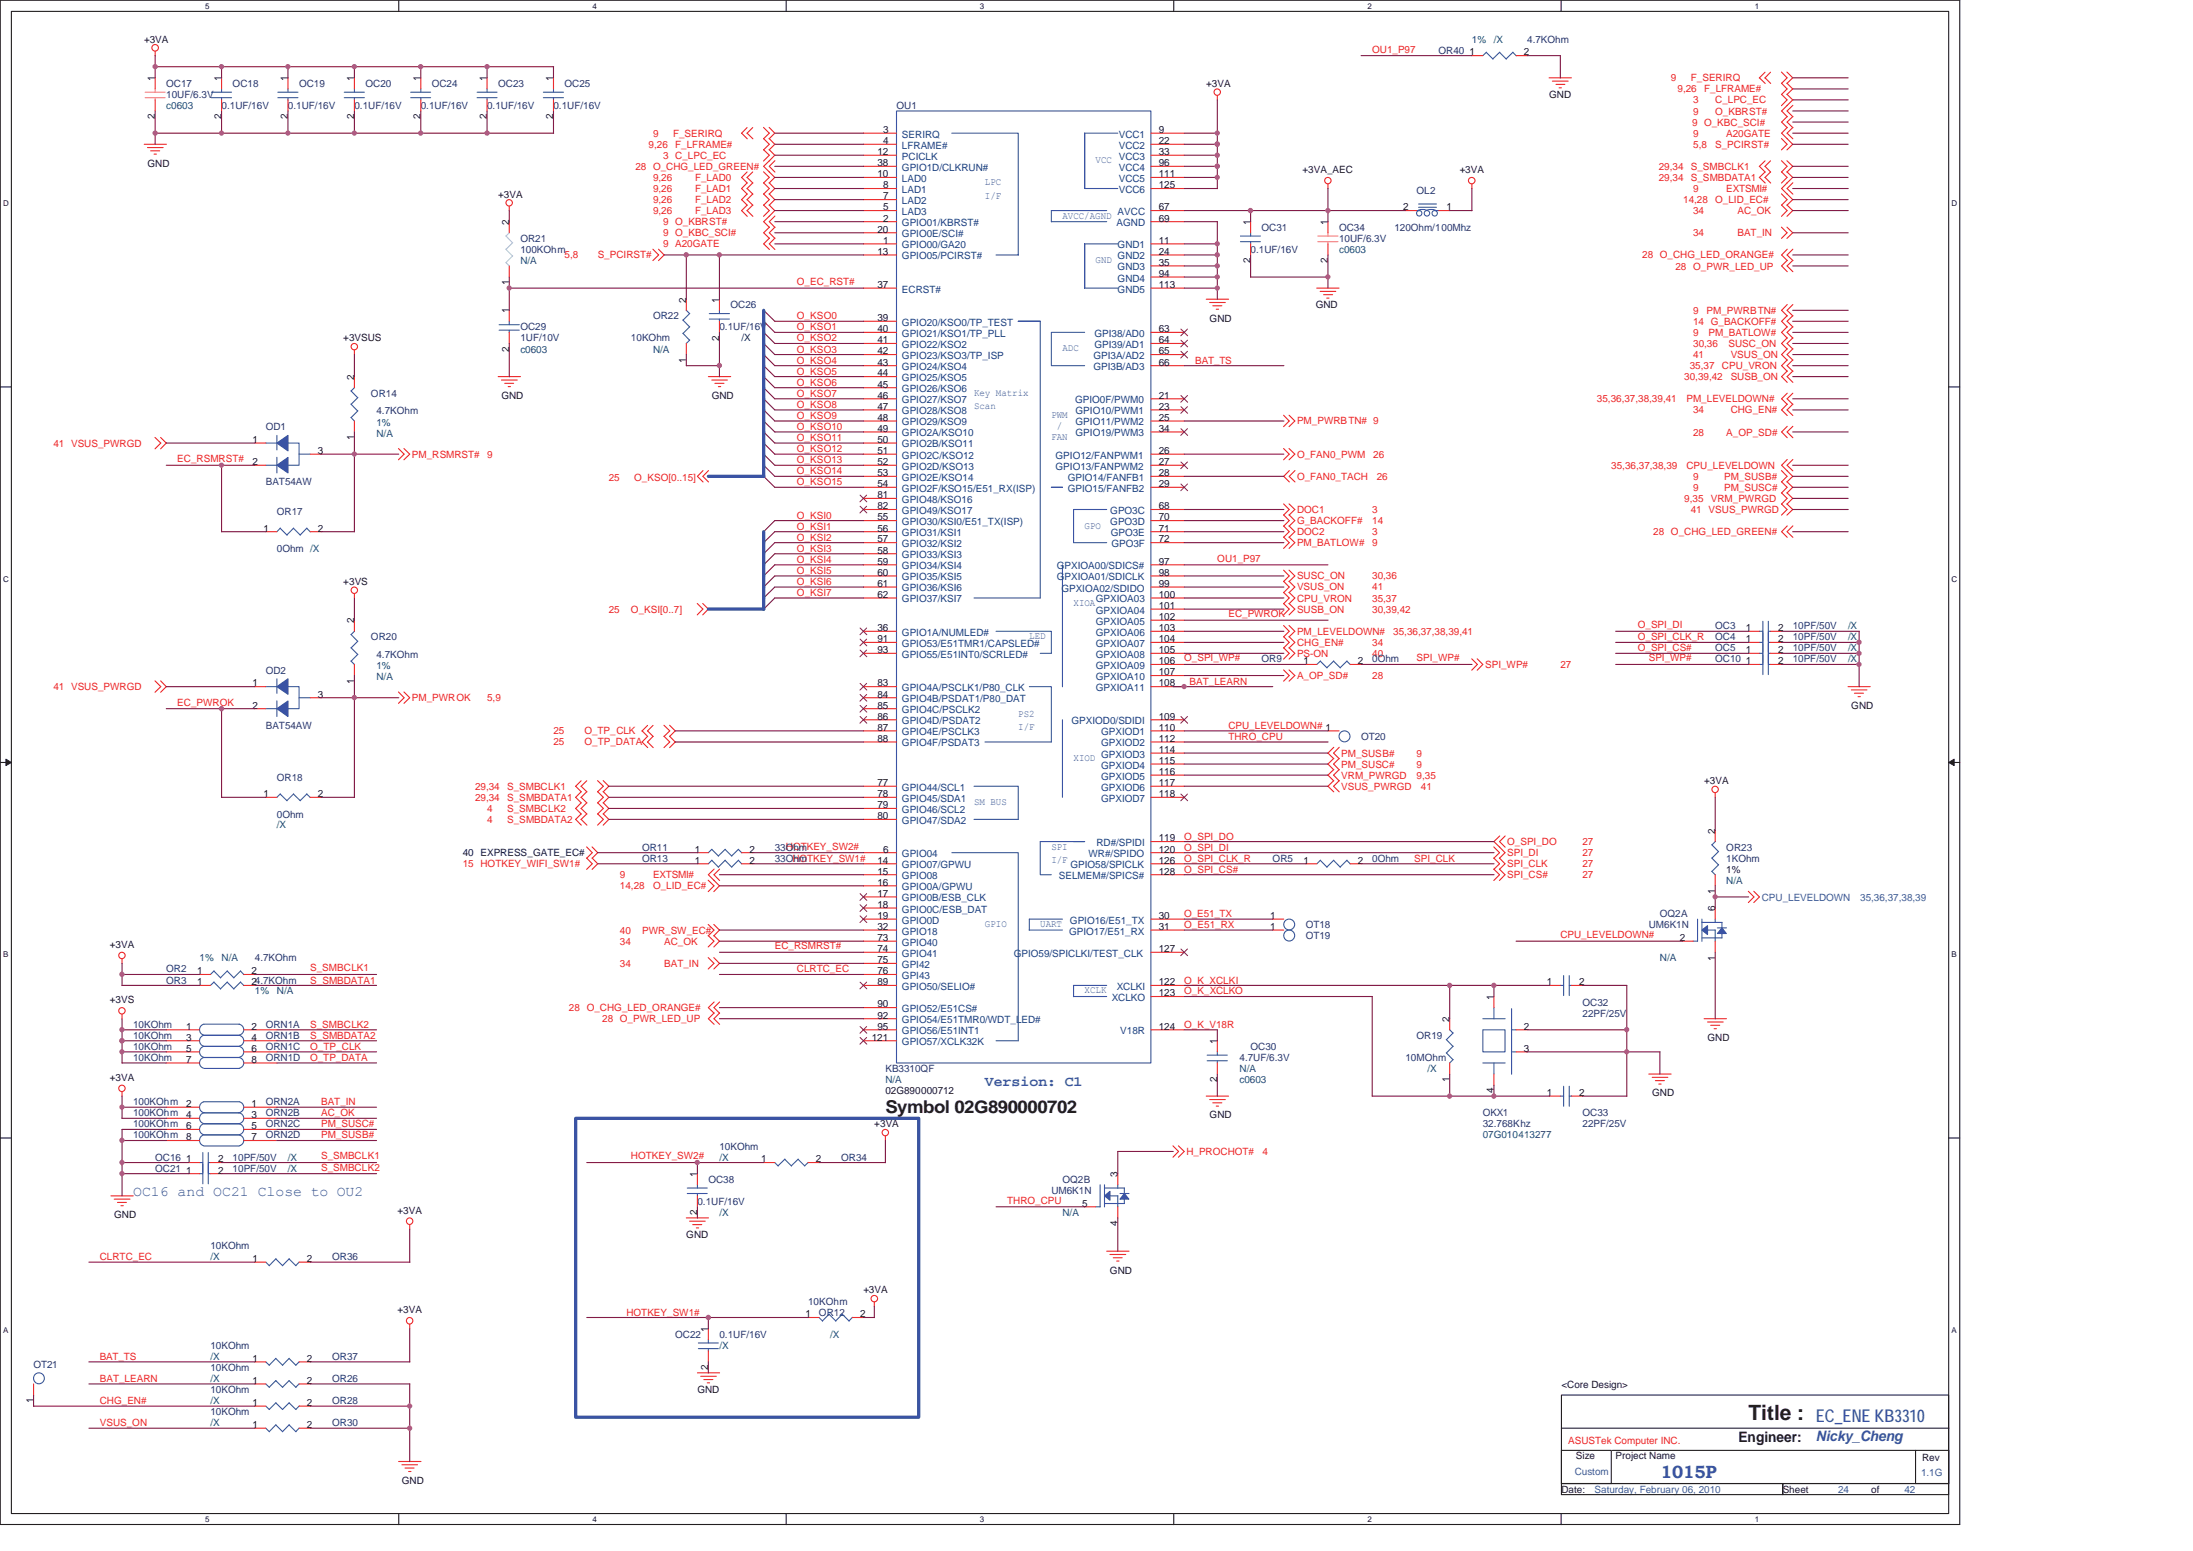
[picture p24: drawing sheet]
<svg xmlns="http://www.w3.org/2000/svg" width="297mm" height="210mm" viewBox="0 0 297 210" stroke-linecap="round" stroke-linejoin="round" font-family="sans-serif">
<defs><g id="words">
<text font-size="2.9" fill="#231f20" x="236.8" y="192.3">Title :</text>
<text font-size="2.4" fill="#231f20" x="119.9" y="150.6">Symbol 02G890000702</text>
<g font-size="2.4" fill="#3a53a4">
<text x="246" y="192.6">EC_ENE KB3310</text>
<text x="225" y="200.1">1015P</text>
</g>
<g font-size="1.9" fill="#3a53a4">
<text x="133.4" y="147">Version: C1</text>
<text x="18" y="162">OC16 and OC21 Close to OU2</text>
<text x="246" y="195.2">Nicky_Cheng</text>
</g>
<text font-size="1.9" fill="#231f20" x="235.5" y="195.2">Engineer:</text>
<g font-size="1.4" fill="#231f20">
<text x="19.5" y="5.8">+3VA</text>
<text x="21" y="11" transform="rotate(-90 21 11)">1</text>
<text x="30" y="11" transform="rotate(-90 30 11)">1</text>
<text x="39" y="11" transform="rotate(-90 39 11)">1</text>
<text x="48" y="11" transform="rotate(-90 48 11)">1</text>
<text x="57" y="11" transform="rotate(-90 57 11)">1</text>
<text x="66" y="11" transform="rotate(-90 66 11)">1</text>
<text x="74.9" y="11" transform="rotate(-90 74.9 11)">1</text>
<text x="163.4" y="11.8">+3VA</text>
<text x="199" y="7.5">1</text>
<text x="206.4" y="7.5">2</text>
<text x="21" y="16.1" transform="rotate(-90 21 16.1)">2</text>
<text x="30" y="16.1" transform="rotate(-90 30 16.1)">2</text>
<text x="39" y="16.1" transform="rotate(-90 39 16.1)">2</text>
<text x="48" y="16.1" transform="rotate(-90 48 16.1)">2</text>
<text x="57" y="16.1" transform="rotate(-90 57 16.1)">2</text>
<text x="66" y="16.1" transform="rotate(-90 66 16.1)">2</text>
<text x="74.9" y="16.1" transform="rotate(-90 74.9 16.1)">2</text>
<text x="209.8" y="13.3">GND</text>
<text x="20" y="22.6">GND</text>
<text x="118.8" y="21">12</text>
<text x="118.8" y="22.5">38</text>
<text x="118.8" y="24">10</text>
<text x="119.6" y="18">3</text>
<text x="119.6" y="19.5">4</text>
<text x="156.9" y="19.5">22</text>
<text x="156.9" y="21">33</text>
<text x="156.9" y="24">111</text>
<text x="156.9" y="18">9</text>
<text x="156.9" y="22.5">96</text>
<text x="176.4" y="23.4">+3VA_AEC</text>
<text x="197.7" y="23.4">+3VA</text>
<text x="67.5" y="26.8">+3VA</text>
<text x="119.6" y="25.5">8</text>
<text x="119.6" y="27">7</text>
<text x="119.6" y="28.5">5</text>
<text x="119.6" y="30">2</text>
<text x="156.9" y="25.5">125</text>
<text x="156.9" y="28.5">67</text>
<text x="156.9" y="30">69</text>
<text x="190.1" y="28.5">2</text>
<text x="195.9" y="28.5">1</text>
<text x="69" y="30.5" transform="rotate(-90 69 30.5)">2</text>
<text x="118.8" y="31.5">20</text>
<text x="118.8" y="34.5">13</text>
<text x="119.6" y="33">1</text>
<text x="156.9" y="33">11</text>
<text x="156.9" y="34.5">24</text>
<text x="156.9" y="36">35</text>
<text x="169.4" y="35.6" transform="rotate(-90 169.4 35.6)">2</text>
<text x="169.4" y="30.5" transform="rotate(-90 169.4 30.5)">1</text>
<text x="179.8" y="35.6" transform="rotate(-90 179.8 35.6)">2</text>
<text x="179.8" y="30.5" transform="rotate(-90 179.8 30.5)">1</text>
<text x="69" y="38.6" transform="rotate(-90 69 38.6)">1</text>
<text x="92.9" y="41" transform="rotate(-90 92.9 41)">2</text>
<text x="97.4" y="41" transform="rotate(-90 97.4 41)">1</text>
<text x="118.8" y="39">37</text>
<text x="156.9" y="39">113</text>
<text x="156.9" y="37.5">94</text>
<text x="178.2" y="41.7">GND</text>
<text x="46.5" y="46.2">+3VSUS</text>
<text x="69" y="47.6" transform="rotate(-90 69 47.6)">2</text>
<text x="69" y="42.4" transform="rotate(-90 69 42.4)">1</text>
<text x="97.4" y="46.1" transform="rotate(-90 97.4 46.1)">2</text>
<text x="118.8" y="43.5">39</text>
<text x="118.8" y="45">40</text>
<text x="118.8" y="46.5">41</text>
<text x="118.8" y="48">42</text>
<text x="156.9" y="45">63</text>
<text x="156.9" y="46.5">64</text>
<text x="156.9" y="48">65</text>
<text x="163.8" y="43.5">GND</text>
<text x="48" y="51.4" transform="rotate(-90 48 51.4)">2</text>
<text x="92.9" y="49.1" transform="rotate(-90 92.9 49.1)">1</text>
<text x="118.8" y="49.5">43</text>
<text x="118.8" y="51">44</text>
<text x="118.8" y="52.5">45</text>
<text x="118.8" y="54">46</text>
<text x="156.9" y="49.5">66</text>
<text x="156.9" y="54">21</text>
<text x="34.2" y="60">1</text>
<text x="48" y="59.6" transform="rotate(-90 48 59.6)">1</text>
<text x="67.9" y="54">GND</text>
<text x="96.4" y="54">GND</text>
<text x="118.8" y="55.5">47</text>
<text x="118.8" y="57">48</text>
<text x="118.8" y="58.5">49</text>
<text x="118.8" y="60">50</text>
<text x="156.9" y="55.5">23</text>
<text x="156.9" y="57">25</text>
<text x="156.9" y="58.5">34</text>
<text x="34.2" y="63">2</text>
<text x="43.1" y="61.5">3</text>
<text x="118.8" y="61.5">51</text>
<text x="118.8" y="63">52</text>
<text x="118.8" y="64.5">53</text>
<text x="118.8" y="66">54</text>
<text x="156.9" y="61.5">26</text>
<text x="156.9" y="63">27</text>
<text x="156.9" y="64.5">28</text>
<text x="156.9" y="66">29</text>
<text x="35.7" y="72">1</text>
<text x="43.1" y="72">2</text>
<text x="118.8" y="67.5">81</text>
<text x="118.8" y="69">82</text>
<text x="118.8" y="70.5">55</text>
<text x="118.8" y="72">56</text>
<text x="156.9" y="70.5">70</text>
<text x="156.9" y="72">71</text>
<text x="156.9" y="69">68</text>
<text x="118.8" y="73.4">57</text>
<text x="118.8" y="74.9">58</text>
<text x="118.8" y="76.5">59</text>
<text x="118.8" y="78">60</text>
<text x="156.9" y="76.5">97</text>
<text x="156.9" y="78">98</text>
<text x="156.9" y="73.4">72</text>
<text x="46.5" y="79.2">+3VS</text>
<text x="118.8" y="79.5">61</text>
<text x="118.8" y="80.9">62</text>
<text x="156.9" y="79.5">99</text>
<text x="156.9" y="80.9">100</text>
<text x="156.9" y="82.4">101</text>
<text x="156.9" y="83.9">102</text>
<text x="48" y="84.4" transform="rotate(-90 48 84.4)">2</text>
<text x="118.8" y="85.4">36</text>
<text x="118.8" y="86.9">91</text>
<text x="118.8" y="88.4">93</text>
<text x="156.9" y="85.4">103</text>
<text x="156.9" y="86.9">104</text>
<text x="156.9" y="88.4">105</text>
<text x="156.9" y="89.9">106</text>
<text x="176.5" y="89.9">1</text>
<text x="183.9" y="89.9">2</text>
<text x="236.5" y="86.9">1</text>
<text x="236.5" y="89.9">1</text>
<text x="236.5" y="88.4">1</text>
<text x="236.5" y="85.4">1</text>
<text x="240.9" y="86.9">2</text>
<text x="240.9" y="89.9">2</text>
<text x="240.9" y="88.4">2</text>
<text x="240.9" y="85.4">2</text>
<text x="34.2" y="92.9">1</text>
<text x="34.2" y="95.9">2</text>
<text x="43.1" y="94.4">3</text>
<text x="48" y="92.6" transform="rotate(-90 48 92.6)">1</text>
<text x="118.8" y="95.9">85</text>
<text x="118.8" y="92.9">83</text>
<text x="118.8" y="94.4">84</text>
<text x="156.9" y="91.4">107</text>
<text x="156.9" y="92.9">108</text>
<text x="250.8" y="96">GND</text>
<text x="118.8" y="98.9">87</text>
<text x="118.8" y="100.4">88</text>
<text x="118.8" y="97.4">86</text>
<text x="156.9" y="97.4">109</text>
<text x="156.9" y="98.9">110</text>
<text x="156.9" y="100.4">112</text>
<text x="156.9" y="101.9">114</text>
<text x="35.7" y="107.9">1</text>
<text x="43.1" y="107.9">2</text>
<text x="118.8" y="107.9">78</text>
<text x="118.8" y="106.4">77</text>
<text x="156.9" y="103.4">115</text>
<text x="156.9" y="104.9">116</text>
<text x="156.9" y="106.4">117</text>
<text x="156.9" y="107.9">118</text>
<text x="230.8" y="106.2">+3VA</text>
<text x="118.8" y="110.9">80</text>
<text x="118.8" y="109.4">79</text>
<text x="156.9" y="113.9">119</text>
<text x="232.3" y="112.9" transform="rotate(-90 232.3 112.9)">2</text>
<text x="94.1" y="116.9">1</text>
<text x="94.1" y="115.4">1</text>
<text x="101.5" y="116.9">2</text>
<text x="101.5" y="115.4">2</text>
<text x="118.8" y="116.9">14</text>
<text x="118.8" y="118.4">15</text>
<text x="118.8" y="119.9">16</text>
<text x="119.6" y="115.4">6</text>
<text x="156.9" y="116.9">126</text>
<text x="156.9" y="118.4">128</text>
<text x="156.9" y="115.4">120</text>
<text x="176.5" y="116.9">1</text>
<text x="183.9" y="116.9">2</text>
<text x="233.8" y="118.2">1%</text>
<text x="118.8" y="121.4">17</text>
<text x="118.8" y="122.9">18</text>
<text x="118.8" y="124.4">19</text>
<text x="118.8" y="125.9">32</text>
<text x="156.9" y="124.4">30</text>
<text x="156.9" y="125.9">31</text>
<text x="172.1" y="125.9">1</text>
<text x="172.1" y="124.4">1</text>
<text x="232.3" y="123.4" transform="rotate(-90 232.3 123.4)">6</text>
<text x="232.3" y="121" transform="rotate(-90 232.3 121)">1</text>
<text x="14.9" y="128.4">+3VA</text>
<text x="26.7" y="131.9">1</text>
<text x="34.1" y="131.9">2</text>
<text x="118.8" y="127.4">73</text>
<text x="118.8" y="128.9">74</text>
<text x="118.8" y="130.4">75</text>
<text x="118.8" y="131.9">76</text>
<text x="156.9" y="128.9">127</text>
<text x="227.5" y="127.4">2</text>
<text x="232.3" y="130" transform="rotate(-90 232.3 130)">1</text>
<text x="14.9" y="135.8">+3VS</text>
<text x="26.7" y="133.4">1</text>
<text x="34.1" y="133.4">24.7KOhm</text>
<text x="118.8" y="136.4">90</text>
<text x="118.8" y="137.9">92</text>
<text x="118.8" y="133.4">89</text>
<text x="156.9" y="133.4">122</text>
<text x="156.9" y="134.9">123</text>
<text x="202.3" y="135.4" transform="rotate(-90 202.3 135.4)">1</text>
<text x="209.5" y="133.4">1</text>
<text x="213.9" y="133.4">2</text>
<text x="25.2" y="140.9">3</text>
<text x="25.2" y="139.4">1</text>
<text x="25.2" y="142.4">5</text>
<text x="25.2" y="143.9">7</text>
<text x="34.1" y="140.9">4</text>
<text x="34.1" y="139.4">2</text>
<text x="34.1" y="142.4">6</text>
<text x="34.1" y="143.9">8</text>
<text x="118.1" y="140.9">121</text>
<text x="118.8" y="139.4">95</text>
<text x="156.9" y="139.4">124</text>
<text x="164.9" y="141.3" transform="rotate(-90 164.9 141.3)">1</text>
<text x="196.3" y="138.4" transform="rotate(-90 196.3 138.4)">2</text>
<text x="206.4" y="139.4">2</text>
<text x="206.4" y="142.4">3</text>
<text x="231.3" y="140.9">GND</text>
<text x="14.9" y="146.3">+3VA</text>
<text x="25.2" y="149.9">2</text>
<text x="34.1" y="149.9">1</text>
<text x="119.9" y="148.1">02G890000712</text>
<text x="164.9" y="146.5" transform="rotate(-90 164.9 146.5)">2</text>
<text x="196.3" y="146.5" transform="rotate(-90 196.3 146.5)">1</text>
<text x="202.3" y="148" transform="rotate(-90 202.3 148)">4</text>
<text x="209.5" y="148.4">1</text>
<text x="213.9" y="148.4">2</text>
<text x="223.8" y="148.4">GND</text>
<text x="25.2" y="154.4">8</text>
<text x="25.2" y="151.4">4</text>
<text x="25.2" y="152.9">6</text>
<text x="34.1" y="154.4">7</text>
<text x="34.1" y="151.4">3</text>
<text x="34.1" y="152.9">5</text>
<text x="118.4" y="152.6">+3VA</text>
<text x="163.8" y="151.4">GND</text>
<text x="25.2" y="157.4">1</text>
<text x="25.2" y="158.9">1</text>
<text x="29.6" y="157.4">2</text>
<text x="29.6" y="158.9">2</text>
<text x="94.4" y="159.3" transform="rotate(-90 94.4 159.3)">1</text>
<text x="103.1" y="157.4">1</text>
<text x="110.5" y="157.4">2</text>
<text x="151.4" y="159.3" transform="rotate(-90 151.4 159.3)">3</text>
<text x="15.5" y="164.9">GND</text>
<text x="53.8" y="164.3">+3VA</text>
<text x="93" y="167.6">GND</text>
<text x="94.4" y="164.5" transform="rotate(-90 94.4 164.5)">2</text>
<text x="146.6" y="163.4">5</text>
<text x="151.4" y="166" transform="rotate(-90 151.4 166)">4</text>
<text x="34.2" y="170.9">1</text>
<text x="41.6" y="170.9">2</text>
<text x="150.3" y="172.4">GND</text>
<text x="53.8" y="177.8">+3VA</text>
<text x="109.1" y="178.3">1</text>
<text x="116.5" y="178.3">2</text>
<text x="116.9" y="175.1">+3VA</text>
<text x="34.2" y="184.4">1</text>
<text x="41.6" y="184.4">2</text>
<text x="95.9" y="185.5" transform="rotate(-90 95.9 185.5)">2</text>
<text x="95.9" y="180.3" transform="rotate(-90 95.9 180.3)">1</text>
<text x="4.5" y="190" transform="rotate(-90 4.5 190)">1</text>
<text x="34.2" y="187.3">1</text>
<text x="34.2" y="190.3">1</text>
<text x="41.6" y="187.3">2</text>
<text x="41.6" y="190.3">2</text>
<text x="94.5" y="188.6">GND</text>
<text x="211.5" y="187.9">&lt;Core Design&gt;</text>
<text x="34.2" y="193.3">1</text>
<text x="41.6" y="193.3">2</text>
<text x="213.4" y="197.6">Size</text>
<text x="218.8" y="197.6">Project Name</text>
<text x="260.3" y="197.7">Rev</text>
<text x="54.4" y="200.9">GND</text>
<text x="211.5" y="202.1">Date:</text>
<text x="241.5" y="202.1">Sheet</text>
<text x="253.4" y="202.1">of</text>
</g>
<g font-size="1.4" fill="#088141">
<text x="199.4" y="5.8">1%</text>
<text x="202.3" y="5.8">/X</text>
<text x="22.5" y="14.7">c0603</text>
<text x="70.5" y="35.7">N/A</text>
<text x="181.4" y="34.2">c0603</text>
<text x="70.5" y="47.7">c0603</text>
<text x="88.5" y="47.7">N/A</text>
<text x="51" y="57.6">1%</text>
<text x="51" y="59.1">N/A</text>
<text x="250.3" y="89.7">/X</text>
<text x="250.3" y="86.7">/X</text>
<text x="250.3" y="88.2">/X</text>
<text x="250.3" y="85.2">/X</text>
<text x="51" y="90.6">1%</text>
<text x="51" y="92.1">N/A</text>
<text x="37.5" y="112.2">/X</text>
<text x="233.8" y="119.7">N/A</text>
<text x="27" y="130.2">1%</text>
<text x="30" y="130.2">N/A</text>
<text x="224.8" y="130.2">N/A</text>
<text x="34.5" y="134.6">1%</text>
<text x="37.5" y="134.6">N/A</text>
<text x="119.9" y="146.6">N/A</text>
<text x="167.9" y="146.6">c0603</text>
<text x="167.9" y="145.1">N/A</text>
<text x="193.4" y="145.1">/X</text>
<text x="200.8" y="154.1">07G010413277</text>
<text x="39" y="157.1">/X</text>
<text x="39" y="158.6">/X</text>
<text x="97.4" y="157.1">/X</text>
<text x="97.4" y="164.6">/X</text>
<text x="143.9" y="164.6">N/A</text>
<text x="28.5" y="170.6">/X</text>
<text x="28.5" y="184.1">/X</text>
<text x="97.4" y="182.6">/X</text>
<text x="112.4" y="181.1">/X</text>
<text x="28.5" y="187.1">/X</text>
<text x="28.5" y="190.1">/X</text>
<text x="28.5" y="193.1">/X</text>
</g>
<g font-size="1.4" fill="#2d2d72">
<text x="206.9" y="5.8">4.7KOhm</text>
<text x="22.5" y="11.8">OC17</text>
<text x="31.5" y="11.8">OC18</text>
<text x="40.5" y="11.8">OC19</text>
<text x="49.5" y="11.8">OC20</text>
<text x="58.5" y="11.8">OC24</text>
<text x="67.5" y="11.8">OC23</text>
<text x="76.5" y="11.8">OC25</text>
<text x="194.9" y="7.3">OR40</text>
<text x="22.5" y="13.3">10UF/6.3V</text>
<text x="30" y="14.7">0.1UF/16V</text>
<text x="39" y="14.7">0.1UF/16V</text>
<text x="48" y="14.7">0.1UF/16V</text>
<text x="57" y="14.7">0.1UF/16V</text>
<text x="66" y="14.7">0.1UF/16V</text>
<text x="75" y="14.7">0.1UF/16V</text>
<text x="121.4" y="14.7">OU1</text>
<text x="191.9" y="26.3">OL2</text>
<text x="70.5" y="32.7">OR21</text>
<text x="70.5" y="34.2">100KOhm</text>
<text x="169.4" y="34.2">0.1UF/16V</text>
<text x="170.9" y="31.2">OC31</text>
<text x="181.4" y="31.2">OC34</text>
<text x="181.4" y="32.7">10UF/6.3V</text>
<text x="188.9" y="31.2">120Ohm/100Mhz</text>
<text x="99" y="41.7">OC26</text>
<text x="70.5" y="44.7">OC29</text>
<text x="70.5" y="46.2">1UF/10V</text>
<text x="85.5" y="46.2">10KOhm</text>
<text x="88.5" y="43.2">OR22</text>
<text x="97.4" y="44.7">0.1UF/16V</text>
<text x="50.2" y="53.7">OR14</text>
<text x="36" y="58.2">OD1</text>
<text x="51" y="56.1">4.7KOhm</text>
<text x="36" y="65.7">BAT54AW</text>
<text x="37.5" y="69.8">OR17</text>
<text x="37.5" y="74.7">0Ohm /X</text>
<text x="50.2" y="86.7">OR20</text>
<text x="51" y="89.1">4.7KOhm</text>
<text x="170.9" y="89.7">OR9</text>
<text x="185.9" y="89.7">0Ohm</text>
<text x="232.3" y="86.7">OC4</text>
<text x="232.3" y="89.7">OC10</text>
<text x="232.3" y="88.2">OC5</text>
<text x="232.3" y="85.2">OC3</text>
<text x="242.8" y="89.7">10PF/50V</text>
<text x="242.8" y="86.7">10PF/50V</text>
<text x="242.8" y="88.2">10PF/50V</text>
<text x="242.8" y="85.2">10PF/50V</text>
<text x="36" y="91.2">OD2</text>
<text x="36" y="98.7">BAT54AW</text>
<text x="184.4" y="100.2">OT20</text>
<text x="37.5" y="105.7">OR18</text>
<text x="37.5" y="110.7">0Ohm</text>
<text x="87" y="116.7">OR13</text>
<text x="87" y="115.2">OR11</text>
<text x="104.9" y="116.7">33Ohm</text>
<text x="104.9" y="115.2">33Ohm</text>
<text x="172.4" y="116.7">OR5</text>
<text x="185.9" y="116.7">0Ohm</text>
<text x="233.8" y="115.2">OR23</text>
<text x="233.8" y="116.7">1KOhm</text>
<text x="176.9" y="125.7">OT18</text>
<text x="223.3" y="125.7">UM6K1N</text>
<text x="224.8" y="124.2">OQ2A</text>
<text x="22.5" y="131.7">OR2</text>
<text x="34.5" y="130.2">4.7KOhm</text>
<text x="176.9" y="127.1">OT19</text>
<text x="22.5" y="133.2">OR3</text>
<text x="214.4" y="136.1">OC32</text>
<text x="214.4" y="137.6">22PF/25V</text>
<text x="18" y="142.1">10KOhm</text>
<text x="18" y="143.6">10KOhm</text>
<text x="18" y="140.7">10KOhm</text>
<text x="18" y="139.1">10KOhm</text>
<text x="36" y="140.6">ORN1B</text>
<text x="36" y="139.1">ORN1A</text>
<text x="36" y="142.1">ORN1C</text>
<text x="36" y="143.6">ORN1D</text>
<text x="167.9" y="143.6">4.7UF/6.3V</text>
<text x="169.4" y="142.1">OC30</text>
<text x="190.4" y="143.6">10MOhm</text>
<text x="191.9" y="140.6">OR19</text>
<text x="18" y="149.6">100KOhm</text>
<text x="36" y="149.6">ORN2A</text>
<text x="119.9" y="145.1">KB3310QF</text>
<text x="18" y="154.1">100KOhm</text>
<text x="18" y="151.1">100KOhm</text>
<text x="18" y="152.6">100KOhm</text>
<text x="36" y="154.1">ORN2D</text>
<text x="36" y="151.1">ORN2B</text>
<text x="36" y="152.6">ORN2C</text>
<text x="97.4" y="155.6">10KOhm</text>
<text x="200.8" y="151.1">OKX1</text>
<text x="200.8" y="152.6">32.768Khz</text>
<text x="214.4" y="151.1">OC33</text>
<text x="214.4" y="152.6">22PF/25V</text>
<text x="21" y="157.1">OC16</text>
<text x="21" y="158.6">OC21</text>
<text x="31.5" y="157.1">10PF/50V</text>
<text x="31.5" y="158.6">10PF/50V</text>
<text x="95.9" y="160.1">OC38</text>
<text x="113.9" y="157.1">OR34</text>
<text x="142.4" y="161.6">UM6K1N</text>
<text x="143.9" y="160.1">OQ2B</text>
<text x="94.5" y="163.1">0.1UF/16V</text>
<text x="28.5" y="169.1">10KOhm</text>
<text x="45" y="170.6">OR36</text>
<text x="109.5" y="176.6">10KOhm</text>
<text x="110.9" y="178.1">OR12</text>
<text x="4.5" y="185.1">OT21</text>
<text x="28.5" y="185.6">10KOhm</text>
<text x="28.5" y="182.6">10KOhm</text>
<text x="45" y="184.1">OR37</text>
<text x="91.5" y="181.1">OC22</text>
<text x="97.4" y="181.1">0.1UF/16V</text>
<text x="28.5" y="188.6">10KOhm</text>
<text x="28.5" y="191.6">10KOhm</text>
<text x="45" y="187.1">OR26</text>
<text x="45" y="190.1">OR28</text>
<text x="45" y="193.1">OR30</text>
</g>
<g font-size="1.4" fill="#ec2426">
<text x="185.9" y="7.1">OU1_P97</text>
<text x="226.3" y="11">9</text>
<text x="229" y="11">F_SERIRQ</text>
<text x="227.2" y="12.5">9,26</text>
<text x="229.2" y="17">9 O_KBC_SCI#</text>
<text x="229.3" y="15.5">9</text>
<text x="229.3" y="14">3</text>
<text x="230.8" y="12.5">F_LFRAME#</text>
<text x="232.3" y="15.5">O_KBRST#</text>
<text x="232.3" y="14">C_LPC_EC</text>
<text x="86.1" y="23">28 O_CHG_LED_GREEN#</text>
<text x="87.9" y="20">9,26</text>
<text x="88.5" y="18.5">9</text>
<text x="89.8" y="21.5">3 C_LPC_EC</text>
<text x="91.2" y="18.5">F_SERIRQ</text>
<text x="91.5" y="20">F_LFRAME#</text>
<text x="224.7" y="23">29,34</text>
<text x="229" y="23">S_SMBCLK1</text>
<text x="229.3" y="20">5,8</text>
<text x="229.3" y="18.5">9</text>
<text x="232.3" y="20">S_PCIRST#</text>
<text x="233.8" y="18.5">A20GATE</text>
<text x="88.5" y="27.5">9,26</text>
<text x="88.5" y="24.5">9,26</text>
<text x="88.5" y="29">9,26</text>
<text x="88.5" y="26">9,26</text>
<text x="94.1" y="27.5">F_LAD2</text>
<text x="94.1" y="24.5">F_LAD0</text>
<text x="94.1" y="29">F_LAD3</text>
<text x="94.1" y="26">F_LAD1</text>
<text x="224.7" y="24.5">29,34</text>
<text x="228" y="27.5">14,28</text>
<text x="229" y="24.5">S_SMBDATA1</text>
<text x="229.3" y="26">9</text>
<text x="229.3" y="29">34</text>
<text x="232.3" y="27.5">O_LID_EC#</text>
<text x="233.8" y="26">EXTSMI#</text>
<text x="235.3" y="29">AC_OK</text>
<text x="76.5" y="35">5,8</text>
<text x="81" y="35">S_PCIRST#</text>
<text x="89.8" y="33.5">9 A20GATE</text>
<text x="89.8" y="30.5">9 O_KBRST#</text>
<text x="89.8" y="32">9 O_KBC_SCI#</text>
<text x="222.4" y="35">28 O_CHG_LED_ORANGE#</text>
<text x="229.3" y="32">34</text>
<text x="235.3" y="32">BAT_IN</text>
<text x="107.9" y="38.6">O_EC_RST#</text>
<text x="226.9" y="36.5">28 O_PWR_LED_UP</text>
<text x="107.9" y="44.7">O_KSO1</text>
<text x="107.9" y="43.2">O_KSO0</text>
<text x="107.9" y="47.7">O_KSO3</text>
<text x="107.9" y="46.2">O_KSO2</text>
<text x="229.3" y="45.5">9</text>
<text x="229.3" y="47">30,36</text>
<text x="229.3" y="44">14 G_BACKOFF#</text>
<text x="229.3" y="42.5">9</text>
<text x="231.1" y="42.5">PM_PWRBTN#</text>
<text x="231.4" y="45.5">PM_BATLOW#</text>
<text x="234.1" y="47">SUSC_ON</text>
<text x="107.9" y="50.7">O_KSO5</text>
<text x="107.9" y="49.2">O_KSO4</text>
<text x="107.9" y="53.7">O_KSO7</text>
<text x="107.9" y="52.2">O_KSO6</text>
<text x="161.9" y="49.2">BAT_TS</text>
<text x="228.1" y="51.5">30,39,42</text>
<text x="228.9" y="50">35,37</text>
<text x="229.3" y="48.5">41</text>
<text x="233.2" y="50">CPU_VRON</text>
<text x="234.4" y="51.5">SUSB_ON</text>
<text x="234.4" y="48.5">VSUS_ON</text>
<text x="107.9" y="58.2">O_KSO10</text>
<text x="107.9" y="59.7">O_KSO11</text>
<text x="107.9" y="55.2">O_KSO8</text>
<text x="107.9" y="56.7">O_KSO9</text>
<text x="175.7" y="57.5">PM_PWRBTN# 9</text>
<text x="216.3" y="54.5">35,36,37,38,39,41</text>
<text x="228.4" y="54.5">PM_LEVELDOWN#</text>
<text x="229.3" y="56">34</text>
<text x="229.3" y="59">28</text>
<text x="233.8" y="59">A_OP_SD#</text>
<text x="234.4" y="56">CHG_EN#</text>
<text x="7.2" y="60.5">41 VSUS_PWRGD</text>
<text x="24" y="62.6">EC_RSMRST#</text>
<text x="55.8" y="62">PM_RSMRST#</text>
<text x="66" y="62">9</text>
<text x="82.5" y="65.1">25</text>
<text x="85.9" y="65.1">O_KSO[0..15]</text>
<text x="107.9" y="65.7">O_KSO15</text>
<text x="107.9" y="64.2">O_KSO14</text>
<text x="107.9" y="61.2">O_KSO12</text>
<text x="107.9" y="62.7">O_KSO13</text>
<text x="175.7" y="65">O_FAN0_TACH</text>
<text x="175.7" y="62">O_FAN0_PWM</text>
<text x="186" y="62">26</text>
<text x="186.5" y="65">26</text>
<text x="218.2" y="63.5">35,36,37,38,39</text>
<text x="228.4" y="63.5">CPU_LEVELDOWN</text>
<text x="229.3" y="65">9</text>
<text x="233.5" y="65">PM_SUSB#</text>
<text x="107.9" y="71.7">O_KSI1</text>
<text x="107.9" y="70.2">O_KSI0</text>
<text x="175.7" y="70.9">G_BACKOFF#</text>
<text x="175.7" y="69.5">DOC1</text>
<text x="185.9" y="69.5">3</text>
<text x="185.9" y="70.9">14</text>
<text x="228.1" y="68">9,35</text>
<text x="229" y="69.5">41 VSUS_PWRGD</text>
<text x="229.3" y="66.5">9</text>
<text x="231.7" y="68">VRM_PWRGD</text>
<text x="233.5" y="66.5">PM_SUSC#</text>
<text x="107.9" y="73.2">O_KSI2</text>
<text x="107.9" y="77.7">O_KSI5</text>
<text x="107.9" y="76.2">O_KSI4</text>
<text x="107.9" y="74.7">O_KSI3</text>
<text x="164.9" y="76.1">OU1_P97</text>
<text x="175.7" y="74">PM_BATLOW#</text>
<text x="175.7" y="72.5">DOC2</text>
<text x="185.9" y="72.5">3</text>
<text x="185.9" y="74">9</text>
<text x="223.9" y="72.5">28 O_CHG_LED_GREEN#</text>
<text x="82.5" y="82.9">25</text>
<text x="85.5" y="82.9">O_KSI[0..7]</text>
<text x="107.9" y="79.2">O_KSI6</text>
<text x="107.9" y="80.7">O_KSI7</text>
<text x="166.4" y="83.5">EC_PWROK</text>
<text x="175.7" y="79.9">VSUS_ON</text>
<text x="175.7" y="78.4">SUSC_ON</text>
<text x="175.7" y="82.9">SUSB_ON</text>
<text x="175.7" y="81.4">CPU_VRON</text>
<text x="185.9" y="81.4">35,37</text>
<text x="185.9" y="78.4">30,36</text>
<text x="185.9" y="82.9">30,39,42</text>
<text x="185.9" y="79.9">41</text>
<text x="160.4" y="89.5">O_SPI_WP#</text>
<text x="175.7" y="88.9">PS-ON</text>
<text x="175.7" y="85.9">PM_LEVELDOWN#</text>
<text x="175.7" y="87.4">CHG_EN#</text>
<text x="185.9" y="87.4">34</text>
<text x="185.9" y="88.9">40</text>
<text x="188.7" y="85.9">35,36,37,38,39,41</text>
<text x="191.9" y="89.5">SPI_WP#</text>
<text x="221.8" y="85">O_SPI_DI</text>
<text x="221.8" y="86.7">O_SPI_CLK_R</text>
<text x="221.8" y="88.2">O_SPI_CS#</text>
<text x="223.3" y="89.5">SPI_WP#</text>
<text x="7.2" y="93.4">41 VSUS_PWRGD</text>
<text x="24" y="95.5">EC_PWROK</text>
<text x="55.8" y="94.9">PM_PWROK</text>
<text x="66" y="94.9">5,9</text>
<text x="161.1" y="92.7">BAT_LEARN</text>
<text x="175.7" y="91.9">A_OP_SD#</text>
<text x="185.9" y="91.9">28</text>
<text x="201.2" y="90.4">SPI_WP#</text>
<text x="211.3" y="90.4">27</text>
<text x="75" y="100.9">25</text>
<text x="75" y="99.4">25</text>
<text x="79.2" y="100.9">O_TP_DATA</text>
<text x="79.2" y="99.4">O_TP_CLK</text>
<text x="166.4" y="98.7">CPU_LEVELDOWN# 1</text>
<text x="166.4" y="100.2">THRO_CPU</text>
<text x="64.3" y="106.9">29,34</text>
<text x="68.7" y="106.9">S_SMBCLK1</text>
<text x="181.7" y="102.4">PM_SUSB#</text>
<text x="181.7" y="106.9">VSUS_PWRGD</text>
<text x="181.7" y="105.4">VRM_PWRGD</text>
<text x="181.7" y="103.9">PM_SUSC#</text>
<text x="191.9" y="102.4">9</text>
<text x="191.9" y="103.9">9</text>
<text x="191.9" y="105.4">9,35</text>
<text x="192.5" y="106.9">41</text>
<text x="64.3" y="108.4">29,34</text>
<text x="66" y="109.9">4</text>
<text x="66" y="111.4">4</text>
<text x="68.7" y="109.9">S_SMBCLK2</text>
<text x="68.7" y="108.4">S_SMBDATA1</text>
<text x="68.7" y="111.4">S_SMBDATA2</text>
<text x="160.4" y="113.7">O_SPI_DO</text>
<text x="62.7" y="117.4">15 HOTKEY_WIFI_SW1#</text>
<text x="84" y="118.9">9</text>
<text x="88.5" y="118.9">EXTSMI#</text>
<text x="106.4" y="115">HOTKEY_SW2#</text>
<text x="107.3" y="116.7">HOTKEY_SW1#</text>
<text x="160.4" y="116.7">O_SPI_CLK_R</text>
<text x="160.4" y="115.2">O_SPI_DI</text>
<text x="160.4" y="118.2">O_SPI_CS#</text>
<text x="191.6" y="116.7">SPI_CLK</text>
<text x="204.1" y="114.4">O_SPI_DO</text>
<text x="204.1" y="118.9">SPI_CS#</text>
<text x="204.1" y="117.4">SPI_CLK</text>
<text x="204.1" y="115.9">SPI_DI</text>
<text x="214.3" y="118.9">27</text>
<text x="214.3" y="117.4">27</text>
<text x="214.3" y="114.4">27</text>
<text x="214.3" y="115.9">27</text>
<text x="84" y="120.4">14,28</text>
<text x="88.5" y="120.4">O_LID_EC#</text>
<text x="160.4" y="124.2">O_E51_TX</text>
<text x="160.4" y="125.7">O_E51_RX</text>
<text x="42" y="131.5">S_SMBCLK1</text>
<text x="84" y="126.4">40</text>
<text x="84" y="130.9">34</text>
<text x="84" y="127.9">34</text>
<text x="87" y="126.4">PWR_SW_EC#</text>
<text x="90" y="130.9">BAT_IN</text>
<text x="90" y="127.9">AC_OK</text>
<text x="104.9" y="128.5">EC_RSMRST#</text>
<text x="107.9" y="131.7">CLRTC_EC</text>
<text x="211.3" y="127">CPU_LEVELDOWN#</text>
<text x="42" y="133.2">S_SMBDATA1</text>
<text x="77.1" y="136.9">28 O_CHG_LED_ORANGE#</text>
<text x="160.4" y="134.6">O_K_XCLKO</text>
<text x="160.4" y="133.2">O_K_XCLKI</text>
<text x="42" y="140.6">S_SMBDATA2</text>
<text x="42" y="139.1">S_SMBCLK2</text>
<text x="42" y="142.1">O_TP_CLK</text>
<text x="42" y="143.6">O_TP_DATA</text>
<text x="81.6" y="138.4">28 O_PWR_LED_UP</text>
<text x="160.4" y="139.1">O_K_V18R</text>
<text x="43.5" y="149.6">BAT_IN</text>
<text x="43.5" y="152.6">PM_SUSC#</text>
<text x="43.5" y="154.1">PM_SUSB#</text>
<text x="43.5" y="151.1">AC_OK</text>
<text x="43.5" y="157">S_SMBCLK1</text>
<text x="43.5" y="158.5">S_SMBCLK2</text>
<text x="85.5" y="157">HOTKEY_SW2#</text>
<text x="160.7" y="156.4">H_PROCHOT#</text>
<text x="171" y="156.4">4</text>
<text x="136.4" y="163">THRO_CPU</text>
<text x="13.5" y="170.6">CLRTC_EC</text>
<text x="84.9" y="178.1">HOTKEY_SW1#</text>
<text x="13.5" y="184.1">BAT_TS</text>
<text x="13.5" y="190.1">CHG_EN#</text>
<text x="13.5" y="187.1">BAT_LEARN</text>
<text x="13.5" y="193.1">VSUS_ON</text>
<text x="212.4" y="195.5">ASUSTek Computer INC.</text>
</g>
<g font-size="1.4" fill="#1d437e">
<text x="122.2" y="18.6">SERIRQ</text>
<text x="122.2" y="20.1">LFRAME#</text>
<text x="122.2" y="21.6">PCICLK</text>
<text x="122.2" y="23.1">GPIO1D/CLKRUN#</text>
<text x="151.5" y="20.1">VCC2</text>
<text x="151.5" y="21.6">VCC3</text>
<text x="151.5" y="18.6">VCC1</text>
<text x="151.5" y="23.1">VCC4</text>
<text x="122.2" y="24.6">LAD0</text>
<text x="122.2" y="26.1">LAD1</text>
<text x="122.2" y="27.6">LAD2</text>
<text x="122.2" y="29.1">LAD3</text>
<text x="151.4" y="29.1">AVCC</text>
<text x="151.5" y="26.1">VCC6</text>
<text x="151.5" y="24.6">VCC5</text>
<text x="122.2" y="30.6">GPIO01/KBRST#</text>
<text x="122.2" y="32.1">GPIO0E/SCI#</text>
<text x="122.2" y="33.6">GPIO00/GA20</text>
<text x="122.2" y="35.1">GPIO05/PCIRST#</text>
<text x="151.2" y="30.6">AGND</text>
<text x="151.4" y="33.6">GND1</text>
<text x="151.4" y="35.1">GND2</text>
<text x="122.2" y="39.6">ECRST#</text>
<text x="151.4" y="36.6">GND3</text>
<text x="151.4" y="39.6">GND5</text>
<text x="151.4" y="38.1">GND4</text>
<text x="122.2" y="44.1">GPIO20/KSO0/TP_TEST</text>
<text x="122.2" y="45.6">GPIO21/KSO1/TP_PLL</text>
<text x="122.2" y="47.1">GPIO22/KSO2</text>
<text x="148.2" y="45.6">GPI38/AD0</text>
<text x="148.2" y="47.1">GPI39/AD1</text>
<text x="122.2" y="48.6">GPIO23/KSO3/TP_ISP</text>
<text x="122.2" y="50.1">GPIO24/KSO4</text>
<text x="122.2" y="51.6">GPIO25/KSO5</text>
<text x="122.2" y="53.1">GPIO26/KSO6</text>
<text x="148.1" y="48.6">GPI3A/AD2</text>
<text x="148.1" y="50.1">GPI3B/AD3</text>
<text x="122.2" y="54.6">GPIO27/KSO7</text>
<text x="122.2" y="56.1">GPIO28/KSO8</text>
<text x="122.2" y="57.6">GPIO29/KSO9</text>
<text x="122.2" y="59.1">GPIO2A/KSO10</text>
<text x="145.6" y="54.6">GPIO0F/PWM0</text>
<text x="145.7" y="56.1">GPIO10/PWM1</text>
<text x="145.7" y="57.6">GPIO11/PWM2</text>
<text x="145.7" y="59.1">GPIO19/PWM3</text>
<text x="122.2" y="60.6">GPIO2B/KSO11</text>
<text x="122.2" y="62.1">GPIO2C/KSO12</text>
<text x="122.2" y="63.6">GPIO2D/KSO13</text>
<text x="122.2" y="65.1">GPIO2E/KSO14</text>
<text x="143" y="62.1">GPIO12/FANPWM1</text>
<text x="143" y="63.6">GPIO13/FANPWM2</text>
<text x="144.6" y="65.1">GPIO14/FANFB1</text>
<text x="122.2" y="66.6">GPIO2F/KSO15/E51_RX(ISP)</text>
<text x="122.2" y="68.1">GPIO48/KSO16</text>
<text x="122.2" y="69.6">GPIO49/KSO17</text>
<text x="122.2" y="71.1">GPIO30/KSI0/E51_TX(ISP)</text>
<text x="144.6" y="66.6">GPIO15/FANFB2</text>
<text x="150.4" y="71.1">GPO3D</text>
<text x="150.4" y="69.6">GPO3C</text>
<text x="122.2" y="72.6">GPIO31/KSI1</text>
<text x="122.2" y="74.1">GPIO32/KSI2</text>
<text x="122.2" y="75.6">GPIO33/KSI3</text>
<text x="122.2" y="77.1">GPIO34/KSI4</text>
<text x="143.1" y="77.1">GPXIOA00/SDICS#</text>
<text x="150.5" y="72.6">GPO3E</text>
<text x="150.5" y="74.1">GPO3F</text>
<text x="122.2" y="78.6">GPIO35/KSI5</text>
<text x="122.2" y="80.1">GPIO36/KSI6</text>
<text x="122.2" y="81.6">GPIO37/KSI7</text>
<text x="143.1" y="78.6">GPXIOA01/SDICLK</text>
<text x="143.8" y="80.1">GPXIOA02/SDIDO</text>
<text x="148.4" y="81.6">GPXIOA03</text>
<text x="148.4" y="83.1">GPXIOA04</text>
<text x="122.2" y="86.1">GPIO1A/NUMLED#</text>
<text x="122.2" y="87.6">GPIO53/E51TMR1/CAPSLED#</text>
<text x="122.2" y="89.1">GPIO55/E51INT0/SCRLED#</text>
<text x="148.4" y="84.6">GPXIOA05</text>
<text x="148.4" y="86.1">GPXIOA06</text>
<text x="148.4" y="87.6">GPXIOA07</text>
<text x="148.4" y="89.1">GPXIOA08</text>
<text x="122.2" y="93.6">GPIO4A/PSCLK1/P80_CLK</text>
<text x="122.2" y="95.1">GPIO4B/PSDAT1/P80_DAT</text>
<text x="148.4" y="90.6">GPXIOA09</text>
<text x="148.4" y="92.1">GPXIOA10</text>
<text x="148.4" y="93.6">GPXIOA11</text>
<text x="122.2" y="99.6">GPIO4E/PSCLK3</text>
<text x="122.2" y="101.1">GPIO4F/PSDAT3</text>
<text x="122.2" y="96.6">GPIO4C/PSCLK2</text>
<text x="122.2" y="98.1">GPIO4D/PSDAT2</text>
<text x="145.1" y="98.1">GPXIOD0/SDIDI</text>
<text x="149.1" y="99.6">GPXIOD1</text>
<text x="149.1" y="101.1">GPXIOD2</text>
<text x="122.2" y="107.1">GPIO44/SCL1</text>
<text x="149.1" y="102.6">GPXIOD3</text>
<text x="149.1" y="104">GPXIOD4</text>
<text x="149.1" y="105.5">GPXIOD5</text>
<text x="149.1" y="107">GPXIOD6</text>
<text x="122.2" y="108.6">GPIO45/SDA1</text>
<text x="122.2" y="111.5">GPIO47/SDA2</text>
<text x="122.2" y="110.1">GPIO46/SCL2</text>
<text x="149.1" y="108.6">GPXIOD7</text>
<text x="122.2" y="116">GPIO04</text>
<text x="122.2" y="117.5">GPIO07/GPWU</text>
<text x="122.2" y="119">GPIO08</text>
<text x="143.4" y="119">SELMEM#/SPICS#</text>
<text x="145" y="117.6">GPIO58/SPICLK</text>
<text x="147.4" y="116">WR#/SPIDO</text>
<text x="148.5" y="114.5">RD#/SPIDI</text>
<text x="122.2" y="122">GPIO0B/ESB_CLK</text>
<text x="122.2" y="123.5">GPIO0C/ESB_DAT</text>
<text x="122.2" y="125">GPIO0D</text>
<text x="122.2" y="120.5">GPIO0A/GPWU</text>
<text x="144.9" y="125">GPIO16/E51_TX</text>
<text x="122.2" y="128">GPIO40</text>
<text x="122.2" y="129.5">GPIO41</text>
<text x="122.2" y="131">GPI42</text>
<text x="122.2" y="126.5">GPIO18</text>
<text x="137.3" y="129.5">GPIO59/SPICLKI/TEST_CLK</text>
<text x="144.8" y="126.5">GPIO17/E51_RX</text>
<text x="122.2" y="132.5">GPI43</text>
<text x="122.2" y="134">GPIO50/SELIO#</text>
<text x="122.2" y="137">GPIO52/E51CS#</text>
<text x="150.6" y="135.5">XCLKO</text>
<text x="151.3" y="134">XCLKI</text>
<text x="122.2" y="141.5">GPIO57/XCLK32K</text>
<text x="122.2" y="138.5">GPIO54/E51TMR0/WDT_LED#</text>
<text x="122.2" y="140">GPIO56/E51INT1</text>
<text x="151.7" y="140">V18R</text>
</g>
<g font-size="1.4" fill="#3a53a4">
<text x="148.4" y="22.1">VCC</text>
<text x="133.4" y="25.1">LPC</text>
<text x="133.4" y="26.9">I/F</text>
<text x="143.9" y="29.6">AVCC/AGND</text>
<text x="148.4" y="35.6">GND</text>
<text x="143.9" y="47.6">ADC</text>
<text x="131.9" y="53.6">Key Matrix</text>
<text x="131.9" y="55.4">Scan</text>
<text x="142.4" y="56.6">PWM</text>
<text x="142.4" y="59.6">FAN</text>
<text x="143.2" y="58.1">/</text>
<text x="146.9" y="71.6">GPO</text>
<text x="145.4" y="82">XIOA</text>
<text x="139.4" y="86.5">LED</text>
<text x="137.9" y="97">PS2</text>
<text x="137.9" y="98.9">I/F</text>
<text x="145.4" y="103">XIOD</text>
<text x="131.9" y="109">SM BUS</text>
<text x="142.4" y="115">SPI</text>
<text x="142.4" y="116.9">I/F</text>
<text x="133.4" y="125.5">GPIO</text>
<text x="140.9" y="125.5">UART</text>
<text x="238.6" y="121.9">CPU_LEVELDOWN</text>
<text x="252" y="121.9">35,36,37,38,39</text>
<text x="146.9" y="134.5">XCLK</text>
<text x="213.3" y="199.7">Custom</text>
<text x="216" y="202.1">Saturday, February 06, 2010</text>
<text x="249" y="202.1">24</text>
<text x="258" y="202.1">42</text>
<text x="260.2" y="199.8">1.1G</text>
</g>
<text font-size="1.4" fill="#004040" x="100.5" y="46.2">/X</text>
<text font-size="1.4" fill="#10133c" x="62.7" y="115.9">40 EXPRESS_GATE_EC#</text>
<g font-size="1.1" fill="#231f20">
<text x="27.8" y="1.2">5</text>
<text x="80.2" y="1.2">4</text>
<text x="132.7" y="1.2">3</text>
<text x="185.2" y="1.2">2</text>
<text x="237.7" y="1.2">1</text>
<text x=".4" y="27.9">D</text>
<text x="264.3" y="27.9">D</text>
<text x=".4" y="78.8">C</text>
<text x="264.3" y="78.8">C</text>
<text x=".4" y="129.6">B</text>
<text x="264.3" y="129.6">B</text>
<text x=".4" y="180.5">A</text>
<text x="264.3" y="180.5">A</text>
<text x="27.8" y="206.1">5</text>
<text x="80.2" y="206.1">4</text>
<text x="132.7" y="206.1">3</text>
<text x="185.2" y="206.1">2</text>
<text x="237.7" y="206.1">1</text>
</g>
</g></defs>
<path d="M0 0h265.4v206.4h-265.4zM1.5 1.5h262.4v203.4h-262.4z" fill="none" stroke="#231f20" stroke-width=".15"/>
<g fill="#fff">
<path d="M27.8 .2h.6v1.2h-.6z"/>
<path d="M27.8 205.1h.6v1.2h-.6z"/>
</g>
<path d="M54 0v1.5M54 204.9v1.5" fill="none" stroke="#231f20" stroke-width=".15"/>
<g fill="#fff">
<path d="M80.2 .2h.6v1.2h-.6z"/>
<path d="M80.2 205.1h.6v1.2h-.6z"/>
</g>
<path d="M106.5 0v1.5M106.5 204.9v1.5" fill="none" stroke="#231f20" stroke-width=".15"/>
<g fill="#fff">
<path d="M132.7 .2h.6v1.2h-.6z"/>
<path d="M132.7 205.1h.6v1.2h-.6z"/>
</g>
<path d="M159 0v1.5M159 204.9v1.5" fill="none" stroke="#231f20" stroke-width=".15"/>
<g fill="#fff">
<path d="M185.2 .2h.6v1.2h-.6z"/>
<path d="M185.2 205.1h.6v1.2h-.6z"/>
</g>
<path d="M211.5 0v1.5M211.5 204.9v1.5" fill="none" stroke="#231f20" stroke-width=".15"/>
<g fill="#fff">
<path d="M237.7 .2h.6v1.2h-.6z"/>
<path d="M237.7 205.1h.6v1.2h-.6z"/>
<path d="M.4 27h.8v1.2h-.8z"/>
<path d="M264.3 27h.8v1.2h-.8z"/>
<path d="M.4 77.8h.8v1.2h-.8z"/>
<path d="M264.3 77.8h.8v1.2h-.8z"/>
</g>
<path d="M0 52.4h1.5M263.9 52.4h1.5" fill="none" stroke="#231f20" stroke-width=".15"/>
<g fill="#fff">
<path d="M.4 128.6h.7v1.3h-.7z"/>
<path d="M264.3 128.6h.7v1.3h-.7z"/>
</g>
<path d="M0 103.2h1.5M263.9 103.2h1.5" fill="none" stroke="#231f20" stroke-width=".15"/>
<path d="M.8 102.8l.7 .4-.7 .4z" fill="#231f20"/>
<path d="M.8 102.8l.7 .4-.7 .4z" fill="none" stroke="#231f20" stroke-width=".14"/>
<path d="M263.9 103.2l.8-.4v.8z" fill="#231f20"/>
<path d="M263.9 103.2l.8-.4v.8z" fill="none" stroke="#231f20" stroke-width=".14"/>
<g fill="#fff">
<path d="M.4 179.5h.7v1.2h-.7z"/>
<path d="M264.3 179.5h.7v1.2h-.7z"/>
</g>
<path d="M0 154.1h1.5M263.9 154.1h1.5M211.5 188.9h52.4v11.9h-52.4zM211.5 196.4h6.7v4.4h-6.7zM211.5 193.4h52.5M218.4 196.4h41.1M259.5 196.4h4.4v4.4h-4.4zM211.5 200.8h30v1.5h-30zM241.5 200.8h22.4v1.5h-22.4z" fill="none" stroke="#231f20" stroke-width=".15"/>
<path d="M78 151.4h46.4v40.5h-46.4z" fill="none" stroke="#3a53a4" stroke-width=".44"/>
<g fill="none" stroke="#ec2426" stroke-width=".15">
<path d="M19.5 19.5h3M20 20h2.1M21 6.9v.7M21 10.5v1.5M21 13.5v1.5M30 10.5v1.5M30 13.5v1.5M100.5 18l.7 .8M101.2 17.3l-.8 .8M101.2 18l.8 .8M102 17.3l-.8 .8M103.4 18.8l.8 .7-.8 .8"/>
<path d="M103.4 17.2l.8 .8-.8 .8M104.2 18.8l.7 .7-.7 .8M104.2 17.2l.7 .8-.7 .8M164.9 12.9v.6M209.8 10.5h3M210.3 11h2.1M210.8 11.4h1.2M211.2 11.9h.3M238.3 10.5l.8 .8M239.1 9.8l-.8 .8M239.1 10.5l.7 .8M239.8 9.8l-.7 .8"/>
<path d="M241.3 18.8l.8 .7-.8 .8M241.3 11.3l.8 .7-.8 .8M241.3 9.8l.8 .7-.8 .8M241.3 12.8l.8 .7-.8 .8M242 11.3l.8 .7-.8 .8M242 12.8l.8 .7-1.5 1.5 .8 .8M242 9.8l.8 .7-.8 .8M242.1 15.8l-.8 .7 .8 .8M242.1 17.2l-.8 .8 1.5 1.5-.8 .8M242.8 17.2l-.7 .8 .7 .8M242.8 15.8l-.7 .7 .7 .8M242.8 14.3l-.7 .7 .7 .8"/>
<path d="M20.4 20.4h1.2M20.9 20.9h.3M69 27.9v.6M88.4 33.7l.8 .8-.8 .8M89.2 33.7l.8 .8-.8 .8M100.5 27l.7 .8M100.5 24l.7 .8M100.5 28.5l.7 .8M100.5 25.5l.7 .8M101.2 23.3l-.8 .7M101.2 26.3l-.8 .7M101.2 27l.8 .8"/>
<path d="M101.2 27.8l-.8 .7M101.2 24l.8 .8M101.2 28.5l.8 .8M101.2 24.8l-.8 .7M102 26.3l-.8 .7M102 23.3l-.8 .7M102 27.8l-.8 .7M102 24.8l-.8 .7 .8 .8M103.4 26.2l.8 .8-.8 .8M103.4 23.3l.8 .7-.8 .8M103.4 27.7l.8 .8-.8 .8M103.4 20.3l.8 .7-.8 .8"/>
<path d="M103.4 24.7l.8 .8-.8 .8M104.2 26.2l.7 .8-.7 .8M104.2 27.7l.7 .8-.7 .8M104.2 20.3l.7 .7-.7 .8M104.2 24.7l.7 .8-.7 .8M104.2 32.2l-.8 .8 .8 .8M104.2 29.2l-.8 .8 .8 .8M104.2 21.8l-.8 .7 1.5 1.5-.7 .8M104.2 30.8l-.8 .7 .8 .8M105 32.2l-.8 .8 .8 .8M105 29.2l-.8 .8 .8 .8M105 30.8l-.8 .7 .8 .8"/>
<path d="M105 21.8l-.8 .7 .8 .8M169.4 30v1.5M169.4 33v1.5M178.3 39h3.1M178.8 39.5h2.1M179.3 39.9h1.2M179.9 24.9v.6M199.4 24.9v.6M238.3 22.5l.8 .8M238.3 24l.8 .8M239.1 21.8l-.8 .7M239.1 22.5l.7 .8"/>
<path d="M239.1 23.3l-.8 .7M239.1 24l.7 .8M239.8 21.8l-.7 .7M239.8 23.3l-.7 .7M241.3 21.8l.8 .7-.8 .8M241.3 30.8l.8 .7-.8 .8M241.3 27.7l.8 .8-.8 .8M241.3 23.3l.8 .7-.8 .8M241.3 26.2l.8 .8-.8 .8M242 21.8l.8 .7-.8 .8M242 30.8l.8 .7-.8 .8M242 27.7l.8 .8-.8 .8"/>
<path d="M242 23.3l.8 .7-.8 .8M242.1 24.7l-.8 .8 1.5 1.5-.8 .8M242.1 33.7l-.8 .8 .8 .8M242.1 35.2l-.8 .8 .8 .8M242.8 33.7l-.7 .8 .7 .8M242.8 35.2l-.7 .8 .7 .8M242.8 24.7l-.7 .8 .7 .8M21 59.2l.8 .8-.8 .8M21.8 59.2l.7 .8-.7 .8M48 47.4v.6M67.5 51h3M67.9 51.5h2.2"/>
<path d="M68.4 51.9h1.2M68.8 52.3h.3M93 40.5v1.5M93 46.5v1.5M95.9 51h3.1M96.4 51.5h2.1M96.8 51.9h1.3M97.3 52.3h.3M163.4 40.5h3M163.8 41h2.2M164.3 41.4h1.2M164.7 41.9h.4"/>
<path d="M173.9 56.2l.7 .8-.7 .8M174.6 56.2l.8 .8-.8 .8M179.7 40.4h.3M242.1 50.2l-.8 .8 .8 .8M242.1 54.7l-.8 .8 .8 .8M242.1 42.7l-.8 .8 .8 .8M242.1 41.2l-.8 .8 .8 .8M242.1 45.7l-.8 .8 .8 .8M242.1 47.2l-.8 .8 .8 .8M242.1 44.2l-.8 .8 .8 .8M242.1 53.2l-.8 .8 .8 .8M242.1 57.7l-.8 .8 .8 .8"/>
<path d="M242.1 48.7l-.8 .8 .8 .8M242.8 50.2l-.7 .8 .7 .8M242.8 54.7l-.7 .8 .7 .8M242.8 42.7l-.7 .8 .7 .8M242.8 41.2l-.7 .8 .7 .8M242.8 45.7l-.7 .8 .7 .8M242.8 47.2l-.7 .8 .7 .8M242.8 44.2l-.7 .8 .7 .8M242.8 53.2l-.7 .8 .7 .8M242.8 57.7l-.7 .8 .7 .8M242.8 48.7l-.7 .8 .7 .8M36 72h1.5"/>
<path d="M42 72h1.5M54 60.7l.7 .8-.7 .7M54.7 60.7l.8 .8-.8 .7M95.2 63.7l-.7 .8 .7 .8M96 63.7l-.8 .8 .8 .8M173.9 78.7l.7 .8-.7 .7M173.9 77.2l.7 .8-.7 .7M173.9 72.7l.7 .8-.7 .7M173.9 69.7l.7 .8-.7 .7M173.9 60.7l.7 .8-.7 .7M173.9 68.2l.7 .8-.7 .7M173.9 71.2l.7 .8-.7 .7"/>
<path d="M174.6 78.7l.8 .8-.8 .7M174.6 77.2l.8 .8-.8 .7M174.6 72.7l.8 .8-.8 .7M174.6 69.7l.8 .8-.8 .7M174.6 60.7l.8 .8-.8 .7M174.6 68.2l.8 .8-.8 .7M174.6 71.2l.8 .8-.8 .7M174.6 63.7l-.7 .8 .7 .8M175.4 63.7l-.8 .8 .8 .8M241.3 68.2l.8 .8-.8 .7M241.3 65.2l.8 .8-.8 .8M241.3 66.7l.8 .8-.8 .8"/>
<path d="M241.3 63.7l.8 .8-.8 .8M242 68.2l.8 .8-.8 .7M242 65.2l.8 .8-.8 .8M242 66.7l.8 .8-.8 .8M242.1 71.2l-.8 .8 .8 .7M242.1 62.2l-.8 .8 1.5 1.5-.8 .8M242.8 71.2l-.7 .8 .7 .7M242.8 62.2l-.7 .8 .7 .8M21 92.2l.8 .8-.8 .7M21.8 92.2l.7 .8-.7 .7M48 80.4v.6M54 93.7l.7 .8-.7 .7"/>
<path d="M54.7 93.7l.8 .8-.8 .7M87 99l.7 .7M87.7 99.7l-.8 .8 .8 .7M87.7 98.2l-.8 .8M87.7 99l.8 .7M88.5 99.7l-.8 .8 .8 .7M88.5 98.2l-.8 .8M89.9 99.7l.8 .8-.8 .7M89.9 98.2l.8 .8-.8 .7M90.7 99.7l.8 .8-.8 .7M90.7 98.2l.8 .8-.8 .7M94.4 81.7l.8 .8-.8 .7"/>
<path d="M95.2 81.7l.7 .8-.7 .7M173.9 86.2l.7 .8-.7 .7M173.9 87.7l.7 .8-.7 .7M173.9 84.7l.7 .8-.7 .7M173.9 90.7l.7 .8-.7 .7M173.9 81.7l.7 .8-.7 .7M173.9 80.2l.7 .8-.7 .7M174.6 87.7l.8 .8-.8 .7M174.6 84.7l.8 .8-.8 .7M174.6 81.7l.8 .8-.8 .7M174.6 86.2l.8 .8-.8 .7M174.6 80.2l.8 .8-.8 .7"/>
<path d="M174.6 90.7l.8 .8-.8 .7M199.3 89.2l.8 .8-.8 .7M200.1 89.2l.7 .8-.7 .7M250.3 93h3M250.8 93.4h2.1M251.2 93.8h1.2M251.7 94.3h.3M78 107.9l.7 .8-.7 .8M78 109.4l.7 .8M78 106.4l.7 .8M78 110.9l.7 .8M78.7 109.4l.8 .8"/>
<path d="M78.7 107.2l-.7 .8M78.7 107.9l.8 .8M78.7 110.2l-.7 .8M78.7 110.9l.8 .8M78.7 105.7l-.7 .8M78.7 106.4l.8 .8M79.5 116.2l.7 .7-.7 .8M79.5 114.7l.7 .7-.7 .8M79.5 108.7l-.8 .8M79.5 107.2l-.8 .8M79.5 110.2l-.8 .8M79.5 105.7l-.8 .8"/>
<path d="M80.2 116.2l.8 .7-.8 .8M80.2 114.7l.8 .7-.8 .8M80.9 108.7l.8 .7-.8 .8M80.9 107.2l.8 .7-.8 .8M80.9 110.2l.8 .7-.8 .8M80.9 105.7l.8 .7-.8 .8M81.7 108.7l.8 .7-.8 .8M81.7 107.2l.8 .7-.8 .8M81.7 110.2l.8 .7-.8 .8M81.7 105.7l.8 .7-.8 .8M95.9 119.2l.8 .7-.8 .8M96.7 117.7l-.8 .7 1.5 1.5-.7 .8"/>
<path d="M97.5 117.7l-.8 .7 .8 .8M180.7 101.2l-.8 .8 .8 .7M180.7 105.7l-.8 .7 .8 .8M180.7 104.2l-.8 .7 .8 .8M180.7 102.7l-.8 .7 .8 .8M181.4 102.7l-.8 .7 .8 .8M181.4 101.2l-.8 .8 .8 .7M181.4 105.7l-.8 .7 .8 .8M181.4 104.2l-.8 .7 .8 .8M202.3 117.7l.8 .7-.8 .8M202.3 116.2l.8 .7-.8 .8M202.3 114.7l.8 .7-.8 .8"/>
<path d="M203.1 117.7l.8 .7-.8 .8M203.1 116.2l.8 .7-.8 .8M203.1 114.7l.8 .7-.8 .8M203.1 113.2l-.7 .7 .7 .8M203.9 113.2l-.8 .7 .8 .8M232.3 107.3v.7M16.5 129.8v.6M16.5 137.3v.6M27 133.4h1.5M33 133.4h1.5M95.9 129.6l.8 .8-.8 .8M95.9 126.7l.8 .7-.8 .8"/>
<path d="M95.9 125.2l.8 .7-.8 .8M96.7 129.6l.7 .8-.7 .8M96.7 126.7l.7 .7-.7 .8M96.7 125.2l.7 .7-.7 .8M96.7 135.7l-.8 .7 .8 .8M96.7 137.1l-.8 .8 .8 .8M97.5 135.7l-.8 .7 .8 .8M97.5 137.1l-.8 .8 .8 .8M172.4 125.9h1.5M230.8 137.9h3M231.3 138.4h2.1M231.7 138.8h1.2"/>
<path d="M232.2 139.3h.3M236.8 120.7l.8 .7-.8 .8M237.5 120.7l.8 .7-.8 .8M16.5 147.8v.6M119.9 153.8v.6M158.9 155.1l.7 .8-.7 .8M159.6 155.1l.8 .8-.8 .8M163.4 148.4h3M163.8 148.9h2.2M164.3 149.3h1.2M164.7 149.8h.4M223.3 145.4h3.1"/>
<path d="M223.8 145.9h2.1M224.2 146.3h1.2M224.7 146.8h.3M15 161.9h3.1M15.5 162.3h2.1M15.9 162.8h1.2M16.4 163.2h.3M55.5 165.8v.6M55.5 179.3v.6M93 164.9h3M93.4 165.3h2.1M93.8 165.8h1.3"/>
<path d="M94.3 166.2h.3M118.4 176.3v.6M149.9 169.4h3M150.3 169.8h2.2M150.8 170.3h1.2M151.3 170.7h.3M54 197.9h3M54.4 198.3h2.2M54.9 198.8h1.2M55.3 199.2h.4M94.5 185.9h3M94.9 186.3h2.1"/>
<path d="M95.3 186.8h1.3M95.8 187.2h.3"/>
<circle cx="21" cy="6.5" r=".45"/>
<circle cx="164.9" cy="12.5" r=".43"/>
<circle cx="69" cy="27.5" r=".43"/>
<circle cx="179.9" cy="24.5" r=".43"/>
<circle cx="199.3" cy="24.5" r=".44"/>
<circle cx="48" cy="46.9" r=".43"/>
<circle cx="48" cy="79.9" r=".43"/>
<circle cx="232.3" cy="106.9" r=".43"/>
<circle cx="16.5" cy="129.4" r=".43"/>
<circle cx="16.5" cy="136.8" r=".43"/>
<circle cx="16.5" cy="147.3" r=".43"/>
<circle cx="119.9" cy="153.3" r=".43"/>
<circle cx="55.5" cy="178.8" r=".44"/>
<circle cx="55.5" cy="165.3" r=".44"/>
<circle cx="118.4" cy="175.8" r=".44"/>
</g>
<g fill="none" stroke="#3a53a4" stroke-width=".15">
<path d="M28.6 12.5h2.8M28.6 13.2h2.8M30 12v.5M30 13.2v.3M168 32h2.7M168 32.7h2.7M169.4 31.5v.5M169.4 32.7v.3M92.5 43.3l.9 1M92.9 42l.5 .5M93.4 46l-.4 .5M93.4 42.4l-.9 .9"/>
<path d="M93.4 44.2l-.9 .9 .9 1M37.9 71.5l1 .9M38 71.5l-.5 .5M39.7 71.5l1 .9M39.8 71.5l-.9 .9M41.5 71.5l.5 .5M41.6 71.5l-.9 .9M29 133l.9 .9M29 132.9l-.5 .5M30.8 133l.9 .9M30.8 132.9l-.9 1M32.6 133l.4 .4"/>
<path d="M32.6 132.9l-.9 1M148.4 163.4h.6M149 160.4v3M149.6 160.4v3"/>
<circle cx="174.6" cy="126.7" r=".74"/>
</g>
<path d="M19.7 12.5h2.7M19.7 13.2h2.7M21 12v.5M21 13.2v.3" fill="none" stroke="#f37f81" stroke-width=".15"/>
<path d="M149.6 161.9l.7-.6v1.2z" fill="#3a53a4"/>
<path d="M149.6 161.9l.7-.6v1.2zM149.6 160.8h1.8M149.6 162.9h1.8M150.3 161.9h1.1M151.4 160.4v.4M151.4 161.9v1.5" fill="none" stroke="#3a53a4" stroke-width=".15"/>
<path d="M152.3 161.6l.6 .7h-1.2z" fill="#3a53a4"/>
<g fill="none" stroke="#3a53a4" stroke-width=".15">
<path d="M37.6 12.5h2.8M37.6 13.2h2.8M39 12v.5M39 13.2v.3M201.3 7.1l.9 .9M201.3 7.1l-.5 .4M203.1 7.1l.9 .9M203.1 7.1l-.9 .9M204.9 7.1l.5 .5M204.9 7.1l-.9 .9M191.9 28.5h.4M192.1 28.4h.6h.5"/>
<path d="M192.1 28.1h2.5M192.1 27.6h2.5M193.3 28.4h.6h.5M194.4 28.5h.5M67.6 44h2.7M67.6 44.7h2.7M69 43.5v.5M69 44.7v.3M96.1 42.5h2.7M96.1 43.2h2.7M97.4 42v.5M97.4 43.2v.3"/>
<path d="M47.5 85.9l.9 .9M48 85.4l-.4 .5M48.5 86.8l-.9 .9 .8 .9-.8 .9 .4 .5M96.4 116.5l.9 .9M96.4 115l.9 .9M96.4 116.5l-.5 .4M96.4 115l-.5 .4M98.2 115l.9 .9M98.2 116.5l-.9 .9M98.2 115l-.9 .9M100 116.5l.5 .5M100 115l.5 .5"/>
<path d="M100 116.5l-.9 .9-.9-.9M100 115l-.9 .9M178.8 116.5l.9 .9M178.9 116.5l-.5 .4M180.7 116.5l-1 .9M182.4 116.5l.5 .5M182.5 116.5l-1 .9-.9-.9M229.3 127.4h.6M229.9 124.4v3M230.5 124.4v3M27.6 155.1h4.8M32.4 153.6a.75 .75 0 0 1 .6 .8 .75 .75 0 0 1-.6 .7"/>
<path d="M32.4 153.6h-4.8a.76 .76 0 0 0-.6 .8 .76 .76 0 0 0 .6 .7M36 170.9l.5 .5M37.4 170.4l.9 1M37.4 170.4l-.9 .9M39.2 170.4l.9 1M39.2 170.4l-.9 .9M40.5 170.9l-.4 .4M151.4 162.9h.9M151.4 160.8h.9M151.7 161.6h1.2M152.3 161.6l.6 .7h-1.2zM152.3 160.8v.8"/>
<path d="M152.3 162.3v.6M36 187.4l.5 .4M37.4 186.9l.9 .9M37.4 186.9l-.9 .9M39.2 186.9l.9 .9M39.2 186.9l-.9 .9M40.5 187.3l-.4 .5"/>
<circle cx="192.2" cy="28.9" r=".37"/>
<circle cx="193.3" cy="28.9" r=".38"/>
<circle cx="194.3" cy="28.9" r=".37"/>
</g>
<g fill="none" stroke="#ec2426" stroke-width=".15">
<path d="M39 10.5v1.5M39 13.5v1.5M199.4 7.5h1.4M205.4 7.5h1.5M190.4 28.5h1.5M194.9 28.5h1.5M69 42v1.5M69 45v1.5M97.4 40.5v1.5M97.4 43.5v1.5M48 84v1.5M48 90v1.5"/>
<path d="M94.5 116.9h1.4M94.5 115.4h1.4M100.5 116.9h1.5M100.5 115.4h1.5M176.9 116.9h1.5M182.9 116.9h1.5M22.5 154.4h4.5M33 154.4h4.5M151.4 158.9v1.5M34.5 170.9h1.5M40.5 170.9h1.5M146.9 163.4h1.5"/>
<path d="M151.4 163.4v1.5M34.5 187.4h1.5M40.5 187.4h1.5"/>
</g>
<path d="M230.5 125.9l.8-.6v1.2z" fill="#3a53a4"/>
<path d="M230.5 125.9l.8-.6v1.2zM230.5 127h1.8M231.3 125.9h1v1.5M232.3 124.4v.5h-1.8" fill="none" stroke="#3a53a4" stroke-width=".15"/>
<path d="M233.2 125.6l.6 .8h-1.2z" fill="#3a53a4"/>
<g fill="none" stroke="#3a53a4" stroke-width=".15">
<path d="M46.6 12.5h2.8M46.6 13.2h2.8M48 12v.5M48 13.2v.3M55.6 12.5h2.7M55.6 13.2h2.7M57 12v.5M57 13.2v.3M64.6 12.5h2.7M64.6 13.2h2.7M66 12v.5M66 13.2v.3"/>
<path d="M121.4 15h34.5v128.9h-34.5zM128.9 18h9v16.5M146.9 18v7.5v-7.5M146.9 18h4.5M134.9 34.5h3M142.4 30h7.5M146.9 33v6v-6M146.9 39h4.5M146.9 33h4.5M146.9 25.5h4.5M149.9 28.5h-7.5v1.5M37.5 58.9v2"/>
<path d="M140.9 43.5h-3h3v37.5h-9M142.4 54h.1M146.9 45h-4.5v4.5h4.5M36 63h1.5M142.4 66h1.5h-1.5M143.9 76.5v16.5M149.9 69h-4.5v4.5h4.5M134.9 85.5h7.5v3h-1.5M139.4 93h3v7.5h-9M143.9 97.4v10.5M178.8 89.5l.9 .9M178.9 89.5l-.5 .5"/>
<path d="M180.7 89.5l-1 .9M182.4 89.5l.5 .5M182.5 89.5l-1 .9-.9-.9M238.3 87h.5M238.3 90h.5M238.3 88.5h.5M238.8 85.6v5.7M239.5 85.6v5.7M239.5 87h.3M239.5 90h.3M239.5 88.5h.3M37.9 107.5l1 .9"/>
<path d="M38 107.5l-.5 .4M39.7 107.5l1 .9M39.8 107.5l-.9 .9M41.5 107.5l.5 .5M41.6 107.5l-.9 .9M128.9 115.4h9v25.5M131.9 106.4h6v4.5M131.9 110.9h6M145.4 113.9h1.5h-6v4.5h1.5M231.9 114.4l.9 .9M231.9 116.2l.9 .9M231.9 118l.4 .4"/>
<path d="M232.3 113.9l-.4 .5M232.8 115.3l-.9 .9M232.8 117.1l-.9 .9M143.9 124.4h-4.5v1.5h4.5M145.4 134.9h4.5M149.9 133.4h-4.5v1.5M196.3 139.4l.5 .5M196.8 139.8l-.9 1M211.3 133.4h.5M211.8 132.1v2.7M212.6 132.1v2.7M212.6 133.4h.3"/>
<path d="M232.3 124.9h.9v.7M232.6 125.6h1.2M233.2 125.6l.6 .8h-1.2zM233.2 126.4l.1 .6h-1M27 157.4h.5M27 158.9h.5M27.5 156v4.3M27.6 149.2a.76 .76 0 0 0-.6 .7 .76 .76 0 0 0 .6 .7l4.8 .1h-4.8a.75 .75 0 0 0-.6 .7 .75 .75 0 0 0 .6 .7M27.6 149.2h4.8a.75 .75 0 0 1 .6 .7 .75 .75 0 0 1-.6 .7 .75 .75 0 0 1 .6 .8 .75 .75 0 0 1-.6 .7M27.6 152.1h4.8M27.6 140.2a.76 .76 0 0 0-.6 .7 .76 .76 0 0 0 .6 .7M27.6 141.7h4.8"/>
<path d="M27.6 140.2h4.8M28.2 156v4.3M28.2 157.4h.3M28.2 158.9h.3M32.4 140.2a.75 .75 0 0 1 .6 .7 .75 .75 0 0 1-.6 .7M134.9 140.9h3M195.9 140.7l.9 1M195.9 142.5l.9 1M196.8 143.4l-.4 .5M196.8 141.6l-.9 1M211.3 148.4h.5M211.8 147.1v2.7"/>
<path d="M212.6 147.1v2.7M212.6 148.4h.3M93.1 160.8h2.7M93.1 161.6h2.7M94.5 160.4v.4M94.5 161.6v.3M110.9 178.4l.5 .5M112.3 177.9l.9 1M112.3 177.9l-.9 .9M114.1 177.9l.9 1M114.1 177.9l-.9 .9M115.5 178.3l-.5 .5"/>
<path d="M36 184.4l.5 .4M37.4 183.9l.9 .9M37.4 183.9l-.9 .9M39.2 183.9l.9 .9M39.2 183.9l-.9 .9M40.5 184.4l-.4 .4"/>
<circle cx="174.6" cy="125.2" r=".74"/>
</g>
<g fill="none" stroke="#ec2426" stroke-width=".15">
<path d="M48 10.5v1.5M48 13.5v1.5M57 10.5v1.5M57 13.5v1.5M66 10.5v1.5M66 13.5v1.5M116.9 18h4.5M116.9 19.5h4.5M155.9 18h4.5M155.9 19.5h4.5M116.9 21h4.5M116.9 22.5h4.5"/>
<path d="M116.9 24h4.5M116.9 25.5h4.5M116.9 27h4.5M116.9 28.5h4.5M116.9 39h4.5M116.9 30h4.5M116.9 31.5h4.5M116.9 33h4.5M116.9 34.5h4.5M155.9 21h4.5M155.9 22.5h4.5M155.9 24h4.5"/>
<path d="M155.9 25.5h4.5M155.9 28.5h4.5M155.9 39h4.5M155.9 30h4.5M155.9 33h4.5M155.9 34.5h4.5M155.9 36h4.5M155.9 37.5h4.5M116.9 45h4.5M116.9 46.5h4.5M116.9 48h4.5M116.9 49.5h4.5"/>
<path d="M116.9 54h4.5M116.9 55.5h4.5M116.9 57h4.5M116.9 58.5h4.5M116.9 43.5h4.5M116.9 51h4.5M116.9 52.5h4.5M116.9 60h4.5M155.9 45h4.5M155.9 46.5h4.5M155.9 48h4.5M155.9 49.5h4.5"/>
<path d="M155.9 54h4.5M155.9 55.5h4.5M155.9 57h4.5M155.9 58.5h4.5M116.9 76.5h4.5M116.9 78h4.5M116.9 79.5h4.5M116.9 61.5h4.5M116.9 63h4.5M116.9 64.5h4.5M116.9 66h4.5M116.9 67.5h4.5"/>
<path d="M116.9 69h4.5M116.9 70.5h4.5M116.9 72h4.5M116.9 73.5h4.5M116.9 75h4.5M155.9 76.5h4.5M155.9 78h4.5M155.9 79.5h4.5M155.9 61.5h4.5M155.9 63h4.5M155.9 64.5h4.5M155.9 66h4.5"/>
<path d="M155.9 69h4.5M155.9 70.5h4.5M155.9 72h4.5M155.9 73.5h4.5M116.9 87h4.5M116.9 88.5h4.5M116.9 99h4.5M116.9 95.9h4.5M116.9 97.4h4.5M116.9 93h4.5M116.9 94.5h4.5M116.9 81h4.5"/>
<path d="M116.9 85.5h4.5M155.9 87h4.5M155.9 90h4.5M155.9 88.5h4.5M155.9 99h4.5M155.9 97.4h4.5M155.9 93h4.5M155.9 81h4.5M155.9 82.5h4.5M155.9 84h4.5M155.9 85.5h4.5M155.9 91.5h4.5"/>
<path d="M176.9 90h1.5M182.9 90h1.5M236.8 87h1.5M236.8 90h1.5M236.8 88.5h1.5M239.8 87h1.5M239.8 90h1.5M239.8 88.5h1.5M36 107.9h1.5M42 107.9h1.5M116.9 107.9h4.5M116.9 100.5h4.5"/>
<path d="M116.9 115.4h4.5M116.9 116.9h4.5M116.9 118.4h4.5M116.9 106.4h4.5M116.9 110.9h4.5M116.9 109.4h4.5M116.9 119.9h4.5M155.9 107.9h4.5M155.9 100.5h4.5M155.9 115.4h4.5M155.9 116.9h4.5M155.9 118.4h4.5"/>
<path d="M155.9 106.4h4.5M155.9 102h4.5M155.9 103.4h4.5M155.9 104.9h4.5M155.9 113.9h4.5M232.3 112.4v1.5M232.3 118.4v1.5M116.9 127.4h4.5M116.9 124.4h4.5M116.9 133.4h4.5M116.9 121.4h4.5M116.9 122.9h4.5"/>
<path d="M116.9 128.9h4.5M116.9 130.4h4.5M116.9 131.9h4.5M116.9 136.4h4.5M116.9 125.9h4.5M116.9 137.9h4.5M116.9 139.4h4.5M155.9 124.4h4.5M155.9 133.4h4.5M155.9 128.9h4.5M155.9 125.9h4.5M155.9 139.4h4.5"/>
<path d="M155.9 134.9h4.5M172.4 124.4h1.5M196.4 137.9v1.5M209.8 133.4h1.5M212.8 133.4h1.6M227.8 127.4h1.5M232.3 122.9v1.5M232.3 127.4v1.5M22.5 149.9h4.5M22.5 151.4h4.5M22.5 140.9h4.5M25.5 157.4h1.5"/>
<path d="M25.5 158.9h1.5M28.5 157.4h1.5M28.5 158.9h1.5M33 149.9h4.5M33 151.4h4.5M33 140.9h4.5M94.5 158.9v1.5M116.9 140.9h4.5M196.4 143.9v1.5M209.8 148.4h1.5M212.8 148.4h1.6M94.5 161.9v1.5"/>
<path d="M109.4 178.4h1.5M115.4 178.4h1.5M34.5 184.4h1.5M40.5 184.4h1.5"/>
</g>
<g fill="none" stroke="#7f431c" stroke-width=".14">
<path d="M160 44.6l.9 .9M160 46.1l.9 .9M160 47.6l.9 .9M160 53.5l.9 1M160 55.1l.9 .9M160 58l.9 .9M160.8 53.5l-.9 1M160.8 44.6l-.9 .9M160.8 46.1l-.9 .9M160.8 47.6l-.9 .9M160.8 55.1l-.9 .9M160.8 58l-.9 .9"/>
<path d="M116.5 67l.9 .9M116.5 68.5l.9 .9M117.4 67l-.9 .9M117.4 68.5l-.9 .9M160 62.5l.9 1M160 65.5l.9 .9M160.8 62.5l-.9 1M160.8 65.5l-.9 .9M116.5 95.5l.9 .9M116.5 97l.9 .9M116.5 92.5l.9 .9M116.5 94l.9 .9"/>
<path d="M116.5 85l.9 .9M116.5 86.5l.9 .9M116.5 88l.9 .9M117.4 95.5l-.9 .9M117.4 97l-.9 .9M117.4 92.5l-.9 .9M117.4 94l-.9 .9M117.4 85l-.9 .9M117.4 86.5l-.9 .9M117.4 88l-.9 .9M160 97l.9 .9M160.8 97l-.9 .9"/>
<path d="M160 107.5l.9 .9M160.8 107.5l-.9 .9M116.5 121l.9 .9M116.5 122.5l.9 .9M116.5 124l.9 .9M116.5 139l.9 .9M116.5 133l.9 .9M117.4 121l-.9 .9M117.4 122.5l-.9 .9M117.4 124l-.9 .9M117.4 139l-.9 .9M117.4 133l-.9 .9"/>
<path d="M160 128.5l.9 .9M160.8 128.5l-.9 .9M116.5 140.5l.9 .9M117.4 140.5l-.9 .9"/>
</g>
<path d="M37.5 60l1.5-1.1v2.1z" fill="#3a53a4"/>
<path d="M37.5 60l1.5-1.1v2.1z" fill="none" stroke="#3a53a4" stroke-width=".15"/>
<path d="M37.5 63l1.5-1.1v2.1z" fill="#3a53a4"/>
<g fill="none" stroke="#3a53a4" stroke-width=".15">
<path d="M73.6 12.5h2.7M73.6 13.2h2.7M75 12v.5M75 13.2v.3M36 60h1.5M39 60h1.5v3h-1.5M37.5 63l1.5-1.1v2.1zM37.5 61.9v2.1M40.5 61.5h1.5M36 95.9h1.5M37.5 91.9v2M28.5 131.9l.5-.4 .9 .9"/>
<path d="M29.9 132.4l.9-.9 .9 .9M32.6 131.5l.4 .4M32.6 131.4l-.9 1M200.8 139.4h3.1v3h-3.1zM200.8 137.9h3.1M202.4 136.4v1.5M204.7 139.4h.7M204.7 136.6v8.8M32.4 152.1a.75 .75 0 0 1 .6 .8 .75 .75 0 0 1-.6 .7h-4.8M32.4 152.1h-4.8a.76 .76 0 0 0-.6 .8 .76 .76 0 0 0 .6 .7M200.8 143.9h3.1M202.4 143.9v1.5"/>
<path d="M204.7 142.4h.7M36 190.4l.5 .4M37.4 189.9l.9 .9M37.4 189.9l-.9 .9M39.2 189.9l.9 .9M39.2 189.9l-.9 .9M40.5 190.3l-.4 .5M94.6 181.8h2.7M94.6 182.6h2.7M95.9 181.4v.4M95.9 182.6v.3"/>
<circle cx="182.1" cy="99.7" r=".74"/>
</g>
<g fill="none" stroke="#ec2426" stroke-width=".15">
<path d="M75 10.5v1.5M75 13.5v1.5M34.5 60h1.5M34.5 63h1.5M42 61.5h1.5M179.9 99h1.5M27 131.9h1.5M33 131.9h1.5M202.4 134.9v1.5M205.4 139.4h1.5M22.5 152.9h4.5M33 152.9h4.5"/>
<path d="M202.4 145.4v1.5M205.4 142.4h1.5M95.9 179.9v1.5M34.5 190.4h1.5M40.5 190.4h1.5M95.9 182.9v1.5"/>
</g>
<path d="M37.5 93l1.5-1.1v2.1z" fill="#3a53a4"/>
<path d="M37.5 93l1.5-1.1v2.1z" fill="none" stroke="#3a53a4" stroke-width=".15"/>
<path d="M37.5 95.9l1.5-1v2.1z" fill="#3a53a4"/>
<g fill="none" stroke="#3a53a4" stroke-width=".15">
<path d="M48 52.5l-.4 .4 .8 .9M48.5 53.8l-.9 .9 .8 .9-.8 .9 .4 .5M36 93h1.5M37.5 95.9l1.5-1v2.1zM37.5 94.9v2.1M39 93h1.5v2.9h-1.5M40.5 94.5h1.5M238.3 85.5h.5M238.8 84.1v2.7M239.5 84.1v2.7M239.5 85.5h.3M27.6 138.7a.76 .76 0 0 0-.6 .7 .76 .76 0 0 0 .6 .7"/>
<path d="M27.6 138.7h4.8M32.4 138.7a.75 .75 0 0 1 .6 .7 .75 .75 0 0 1-.6 .7M27.6 141.7a.76 .76 0 0 0-.6 .7 .76 .76 0 0 0 .6 .7M27.6 143.2a.75 .75 0 0 0-.6 .7 .75 .75 0 0 0 .6 .7M27.6 140.2h4.8M27.6 143.2h4.8M27.6 141.7h4.8M27.6 144.6h4.8M32.4 141.7a.75 .75 0 0 1 .6 .7 .75 .75 0 0 1-.6 .7M32.4 143.2a.74 .74 0 0 1 .6 .7 .74 .74 0 0 1-.6 .7M104.9 157.4l.5 .5M106.3 156.9l.9 1"/>
<path d="M106.3 156.9l-.9 .9M108.1 156.9l.9 1M108.1 156.9l-.9 .9M109.5 157.4l-.5 .4M163.5 142.9h2.7M163.5 143.6h2.7M164.9 142.4v.5M164.9 143.6v.3M36 193.4l.5 .4M37.4 192.9l.9 .9M37.4 192.9l-.9 .9M39.2 192.9l.9 .9"/>
<path d="M39.2 192.9l-.9 .9M40.5 193.3l-.4 .5"/>
<circle cx="5.3" cy="186.6" r=".74"/>
</g>
<g fill="none" stroke="#ec2426" stroke-width=".15">
<path d="M69 30v1.5M69 36v1.5M179.9 30v1.5M179.9 33v1.5M48 51v1.5M48 57v1.5M34.5 93h1.5M34.5 95.9h1.5M42 94.5h1.5M236.8 85.5h1.5M239.8 85.5h1.5M22.5 139.4h4.5"/>
<path d="M33 139.4h4.5M22.5 142.4h4.5M22.5 143.9h4.5M33 142.4h4.5M33 143.9h4.5M103.4 157.4h1.5M109.4 157.4h1.5M164.9 140.9v1.5M164.9 143.9v1.5M4.5 187.4v1.5M34.5 193.4h1.5M40.5 193.4h1.5"/>
</g>
<path d="M178.5 32h2.7M178.5 32.7h2.7M179.9 31.5v.5M179.9 32.7v.3" fill="none" stroke="#f37f81" stroke-width=".15"/>
<path d="M68.5 31.9l.9 1M68.5 33.7l.9 1M68.5 35.5l.5 .5M69 31.5l-.5 .5M69.4 32.8l-.9 1M69.4 34.6l-.9 1" fill="none" stroke="#9ad9e5" stroke-width=".15"/>
<g fill="none" stroke="#7f1542" stroke-width=".15">
<path d="M21 15v4.6M21 18h54M21 7.5v3.1M30 15v3.1M30 9v1.6M39 9v1.6M39 15v3.1M48 9v1.6M48 15v3.1M57 9v1.6M57 15v3.1M66 9v1.6"/>
<path d="M66 15v3.1M75 9v1.6M75 15v3.1M75 9h-54M104.9 19.5h12.1M104.9 18h12.1M160.4 19.5h4.5M160.4 18h4.5M164.9 13.5v12M184.4 7.5h15M206.9 7.5h4.5M211.3 7.5v3.1"/>
<path d="M242.8 19.5h7.5M242.8 13.5h7.5M242.8 16.5h7.5M242.8 12h7.5M242.8 15h7.5M242.8 18h7.5M242.8 10.5h7.5M69 28.5v1.5M69 37.5v4.5M69 39h48M90 34.5h27M93 34.5v6"/>
<path d="M97.4 34.5v6M104.9 31.5h12.1M104.9 25.5h12.1M104.9 27h12.1M104.9 22.5h12.1M104.9 24h12.1M104.9 28.5h12.1M104.9 30h12.1M104.9 33h12.1M104.9 21h12.1M160.4 34.5h4.5M160.4 36h4.5"/>
<path d="M160.4 25.5h4.5M160.4 22.5h4.5M160.4 24h4.5M160.4 28.5h30M160.4 30h4.5M160.4 33h4.5M160.4 21h4.5M160.4 39h4.5M160.4 37.5h4.5M164.9 30v10.5M169.4 28.5v1.5M169.4 34.5v3h10.5"/>
<path d="M179.9 25.5v4.5M179.9 34.5v4.5M196.4 28.5h3M199.4 25.5v3M242.8 34.5h7.5M242.8 36h7.5M242.8 31.5h7.5M242.8 25.5h7.5M242.8 27h7.5M242.8 22.5h7.5M242.8 24h7.5M242.8 28.5h7.5"/>
<path d="M22.5 60h12M48 58.5v13.5h-4.5M48 48v3M69 46.5v4.5M93 49.5h4.5M93 48v1.5M97.4 45v6M103.4 51l1.5 1.5h12.1M103.4 54l1.5 1.5h12.1M103.4 57l1.5 1.5h12.1M103.4 58.5l1.5 1.5h12.1M103.4 43.5l1.5 1.5h12.1"/>
<path d="M103.4 46.5l1.5 1.5h12.1M103.4 49.5l1.5 1.5h12.1M103.4 52.5l1.5 1.5h12.1M103.4 55.5l1.5 1.5h12.1M103.4 42l1.5 1.5h12.1M103.4 45l1.5 1.5h12.1M103.4 60l1.5 1.5h12.1M103.4 48l1.5 1.5h12.1M160.4 49.5h13.5M160.4 57h13.5M242.8 42h7.5M242.8 54h7.5"/>
<path d="M242.8 46.5h7.5M242.8 45h7.5M242.8 51h7.5M242.8 43.5h7.5M242.8 49.5h7.5M242.8 58.5h7.5M242.8 55.5h7.5M242.8 48h7.5M22.5 63h12M30 63v9h6M43.5 61.5h10.5M103.4 61.5l1.5 1.5h12.1"/>
<path d="M103.4 64.5l1.5 1.5h12.1M103.4 63l1.5 1.5h12.1M117 70.5h-12.1l-1.5 1.5M117 73.5h-12.1l-1.5 1.5M117 76.5h-12.1l-1.5 1.5M117 79.5h-12.1l-1.5 1.5M117 72h-12.1l-1.5 1.5M117 75h-12.1l-1.5 1.5M117 78h-12.1l-1.5 1.5M160.4 76.5h19.5M160.4 69h13.5M160.4 64.5h13.5"/>
<path d="M160.4 72h13.5M160.4 79.5h13.5M160.4 78h13.5M160.4 61.5h13.5M160.4 73.5h13.5M160.4 70.5h13.5M242.8 63h7.5M242.8 69h7.5M242.8 67.5h7.5M242.8 64.5h7.5M242.8 66h7.5M242.8 72h7.5"/>
<path d="M22.5 95.9h12M22.5 93h12M30 95.9v12h6M43.5 94.5h10.5M48 91.5v16.4h-4.5M48 81v3M91.5 99h25.5M117 81h-12.1l-1.5 1.5M158.9 93h13.5M160.4 88.5h13.5M160.4 81h13.5M160.4 82.5h13.5"/>
<path d="M160.4 91.5h13.5M160.4 99h19.5M160.4 85.5h13.5M160.4 87h13.5M160.4 84h19.5M160.4 90h16.5M184.4 90h15M218.8 88.5h18.1M218.8 85.5h18.1M218.8 87h18.1M218.8 90h18.1M241.3 88.5h10.5"/>
<path d="M241.3 85.5h10.5v7.5M241.3 87h10.5M241.3 90h10.5M81 116.9h13.5M81 115.4h13.5M82.4 106.4h34.5M82.4 109.4h34.5M82.5 107.9h34.5M82.5 110.9h34.5M91.5 100.5h25.5M97.4 118.4h19.6M97.4 119.9h19.6"/>
<path d="M102 116.9h15M102 115.4h15M160.4 116.9h16.5M160.4 100.5h19.5M160.4 106.4h19.5M160.4 115.4h42M160.4 113.9h42M160.4 104.9h19.5M160.4 103.4h19.5M160.4 118.4h42M160.4 102h19.5M184.4 116.9h18"/>
<path d="M232.3 107.9v4.6M232.3 119.9v3.1M16.5 130.4v3h10.5M16.5 131.9h10.5M16.5 139.4h6M16.5 137.9v6h6M34.5 133.4h16.5M34.5 131.9h16.5M37.5 139.4h13.5M97.4 127.4h19.6M97.4 125.9h19.6M97.4 137.9h19.6"/>
<path d="M97.4 131.9h19.6M97.4 130.4h19.6M97.4 128.9h19.6M97.4 136.4h19.6M160.4 134.9h25.5v13.5M160.4 124.4h12M160.4 133.4h49.5M160.4 125.9h12M160.4 139.4h4.5M164.9 139.4v1.5M196.4 133.4v4.5M202.4 133.4v1.5"/>
<path d="M205.4 127.4h22.5M206.9 139.4h13.5M214.4 133.4h6M220.3 133.4v15M232.3 121.4h4.6M232.3 128.9v9M16.5 157.4h9M16.5 148.4v3M16.5 154.4h6M16.5 158.9h9M16.5 140.9h6M16.5 149.9h6"/>
<path d="M16.5 142.4h6M16.5 151.4h6M22.5 152.9h-6v9M30 157.4h21M30 158.9h21M37.5 152.9h13.5M37.5 140.9h13.5M37.5 149.9h13.5M37.5 142.4h13.5M37.5 154.4h13.5M37.5 143.9h13.5M37.5 151.4h13.5"/>
<path d="M79.5 157.4h24M94.5 157.4v1.5M110.9 157.4h9M119.9 154.4v3M158.9 155.9h-7.5v3M164.9 145.4v3M185.9 148.4h24M196.4 145.4v3M202.4 146.9v1.5M206.9 142.4h17.9v3M214.4 148.4h6M12 170.9h22.5"/>
<path d="M42 170.9h13.5M55.5 166.4v4.5M55.5 179.9v4.5M79.5 178.4h30M94.5 163.4v1.5M95.9 178.4v1.5M116.9 178.4h1.5M118.4 176.9v1.5M134.9 163.4h12M151.4 164.9v4.5M4.5 188.9v1.5M4.5 190.4h30"/>
<path d="M12 187.4h22.5M12 184.4h22.5M12 193.4h22.5M42 184.4h13.5M42 193.4h13.5M42 190.4h13.5M42 187.4h13.5v10.5M95.9 184.4v1.5"/>
</g>
<path d="M103.4 42v22.5h-7.5M103.4 72v10.5M95.9 82.5h7.6" fill="none" stroke="#3a53a4" stroke-width=".44"/>
<circle cx="232.3" cy="121.4" r=".29" fill="#b8529f"/>
<circle cx="232.3" cy="121.4" r=".29" fill="none" stroke="#b8529f" stroke-width=".15"/>
<circle cx="48" cy="9" r=".29" fill="#b8529f"/>
<circle cx="48" cy="9" r=".29" fill="none" stroke="#b8529f" stroke-width=".15"/>
<circle cx="97.4" cy="34.5" r=".29" fill="#b8529f"/>
<circle cx="97.4" cy="34.5" r=".29" fill="none" stroke="#b8529f" stroke-width=".15"/>
<circle cx="196.3" cy="133.4" r=".29" fill="#b8529f"/>
<circle cx="196.3" cy="133.4" r=".29" fill="none" stroke="#b8529f" stroke-width=".15"/>
<circle cx="179.9" cy="28.5" r=".29" fill="#b8529f"/>
<circle cx="179.9" cy="28.5" r=".29" fill="none" stroke="#b8529f" stroke-width=".15"/>
<circle cx="94.4" cy="157.4" r=".29" fill="#b8529f"/>
<circle cx="94.4" cy="157.4" r=".29" fill="none" stroke="#b8529f" stroke-width=".15"/>
<circle cx="196.3" cy="148.4" r=".29" fill="#b8529f"/>
<circle cx="196.3" cy="148.4" r=".29" fill="none" stroke="#b8529f" stroke-width=".15"/>
<circle cx="202.3" cy="133.4" r=".29" fill="#b8529f"/>
<circle cx="202.3" cy="133.4" r=".29" fill="none" stroke="#b8529f" stroke-width=".15"/>
<circle cx="202.3" cy="148.4" r=".29" fill="#b8529f"/>
<circle cx="202.3" cy="148.4" r=".29" fill="none" stroke="#b8529f" stroke-width=".15"/>
<circle cx="92.9" cy="34.5" r=".29" fill="#b8529f"/>
<circle cx="92.9" cy="34.5" r=".29" fill="none" stroke="#b8529f" stroke-width=".15"/>
<circle cx="169.4" cy="28.5" r=".3" fill="#b8529f"/>
<circle cx="169.4" cy="28.5" r=".3" fill="none" stroke="#b8529f" stroke-width=".15"/>
<circle cx="164.9" cy="22.5" r=".29" fill="#b8529f"/>
<circle cx="164.9" cy="22.5" r=".29" fill="none" stroke="#b8529f" stroke-width=".15"/>
<circle cx="69" cy="39" r=".29" fill="#b8529f"/>
<circle cx="69" cy="39" r=".29" fill="none" stroke="#b8529f" stroke-width=".15"/>
<circle cx="16.5" cy="140.9" r=".29" fill="#b8529f"/>
<circle cx="16.5" cy="140.9" r=".29" fill="none" stroke="#b8529f" stroke-width=".15"/>
<circle cx="16.5" cy="140.9" r=".29" fill="#b8529f"/>
<circle cx="16.5" cy="140.9" r=".29" fill="none" stroke="#b8529f" stroke-width=".15"/>
<circle cx="16.5" cy="139.4" r=".29" fill="#b8529f"/>
<circle cx="16.5" cy="139.4" r=".29" fill="none" stroke="#b8529f" stroke-width=".15"/>
<circle cx="16.5" cy="142.4" r=".29" fill="#b8529f"/>
<circle cx="16.5" cy="142.4" r=".29" fill="none" stroke="#b8529f" stroke-width=".15"/>
<circle cx="48" cy="94.4" r=".29" fill="#b8529f"/>
<circle cx="48" cy="94.4" r=".29" fill="none" stroke="#b8529f" stroke-width=".15"/>
<circle cx="30" cy="63" r=".29" fill="#b8529f"/>
<circle cx="30" cy="63" r=".29" fill="none" stroke="#b8529f" stroke-width=".15"/>
<circle cx="30" cy="95.9" r=".29" fill="#b8529f"/>
<circle cx="30" cy="95.9" r=".29" fill="none" stroke="#b8529f" stroke-width=".15"/>
<circle cx="48" cy="61.5" r=".29" fill="#b8529f"/>
<circle cx="48" cy="61.5" r=".29" fill="none" stroke="#b8529f" stroke-width=".15"/>
<circle cx="55.5" cy="193.4" r=".29" fill="#b8529f"/>
<circle cx="55.5" cy="193.4" r=".29" fill="none" stroke="#b8529f" stroke-width=".15"/>
<circle cx="16.5" cy="157.4" r=".29" fill="#b8529f"/>
<circle cx="16.5" cy="157.4" r=".29" fill="none" stroke="#b8529f" stroke-width=".15"/>
<circle cx="48" cy="18" r=".29" fill="#b8529f"/>
<circle cx="48" cy="18" r=".29" fill="none" stroke="#b8529f" stroke-width=".15"/>
<circle cx="57" cy="9" r=".29" fill="#b8529f"/>
<circle cx="57" cy="9" r=".29" fill="none" stroke="#b8529f" stroke-width=".15"/>
<circle cx="66" cy="9" r=".29" fill="#b8529f"/>
<circle cx="66" cy="9" r=".29" fill="none" stroke="#b8529f" stroke-width=".15"/>
<circle cx="164.9" cy="33" r=".29" fill="#b8529f"/>
<circle cx="164.9" cy="33" r=".29" fill="none" stroke="#b8529f" stroke-width=".15"/>
<circle cx="164.9" cy="34.5" r=".29" fill="#b8529f"/>
<circle cx="164.9" cy="34.5" r=".29" fill="none" stroke="#b8529f" stroke-width=".15"/>
<circle cx="164.9" cy="19.5" r=".29" fill="#b8529f"/>
<circle cx="164.9" cy="19.5" r=".29" fill="none" stroke="#b8529f" stroke-width=".15"/>
<circle cx="21" cy="18" r=".29" fill="#b8529f"/>
<circle cx="21" cy="18" r=".29" fill="none" stroke="#b8529f" stroke-width=".15"/>
<circle cx="30" cy="18" r=".29" fill="#b8529f"/>
<circle cx="30" cy="18" r=".29" fill="none" stroke="#b8529f" stroke-width=".15"/>
<circle cx="164.9" cy="19.5" r=".29" fill="#b8529f"/>
<circle cx="164.9" cy="19.5" r=".29" fill="none" stroke="#b8529f" stroke-width=".15"/>
<circle cx="16.5" cy="149.9" r=".29" fill="#b8529f"/>
<circle cx="16.5" cy="149.9" r=".29" fill="none" stroke="#b8529f" stroke-width=".15"/>
<circle cx="251.8" cy="86.9" r=".3" fill="#b8529f"/>
<circle cx="251.8" cy="86.9" r=".3" fill="none" stroke="#b8529f" stroke-width=".15"/>
<circle cx="164.9" cy="22.5" r=".29" fill="#b8529f"/>
<circle cx="164.9" cy="22.5" r=".29" fill="none" stroke="#b8529f" stroke-width=".15"/>
<circle cx="39" cy="18" r=".29" fill="#b8529f"/>
<circle cx="39" cy="18" r=".29" fill="none" stroke="#b8529f" stroke-width=".15"/>
<circle cx="164.9" cy="37.5" r=".29" fill="#b8529f"/>
<circle cx="164.9" cy="37.5" r=".29" fill="none" stroke="#b8529f" stroke-width=".15"/>
<circle cx="55.5" cy="190.4" r=".29" fill="#b8529f"/>
<circle cx="55.5" cy="190.4" r=".29" fill="none" stroke="#b8529f" stroke-width=".15"/>
<circle cx="164.9" cy="18" r=".29" fill="#b8529f"/>
<circle cx="164.9" cy="18" r=".29" fill="none" stroke="#b8529f" stroke-width=".15"/>
<circle cx="220.3" cy="142.4" r=".29" fill="#b8529f"/>
<circle cx="220.3" cy="142.4" r=".29" fill="none" stroke="#b8529f" stroke-width=".15"/>
<circle cx="66" cy="18" r=".29" fill="#b8529f"/>
<circle cx="66" cy="18" r=".29" fill="none" stroke="#b8529f" stroke-width=".15"/>
<circle cx="164.9" cy="39" r=".29" fill="#b8529f"/>
<circle cx="164.9" cy="39" r=".29" fill="none" stroke="#b8529f" stroke-width=".15"/>
<circle cx="179.9" cy="37.5" r=".29" fill="#b8529f"/>
<circle cx="179.9" cy="37.5" r=".29" fill="none" stroke="#b8529f" stroke-width=".15"/>
<circle cx="16.5" cy="158.9" r=".29" fill="#b8529f"/>
<circle cx="16.5" cy="158.9" r=".29" fill="none" stroke="#b8529f" stroke-width=".15"/>
<circle cx="97.4" cy="49.5" r=".29" fill="#b8529f"/>
<circle cx="97.4" cy="49.5" r=".29" fill="none" stroke="#b8529f" stroke-width=".15"/>
<circle cx="16.5" cy="154.4" r=".29" fill="#b8529f"/>
<circle cx="16.5" cy="154.4" r=".29" fill="none" stroke="#b8529f" stroke-width=".15"/>
<circle cx="220.3" cy="139.4" r=".29" fill="#b8529f"/>
<circle cx="220.3" cy="139.4" r=".29" fill="none" stroke="#b8529f" stroke-width=".15"/>
<circle cx="251.8" cy="88.4" r=".3" fill="#b8529f"/>
<circle cx="251.8" cy="88.4" r=".3" fill="none" stroke="#b8529f" stroke-width=".15"/>
<circle cx="164.9" cy="36" r=".29" fill="#b8529f"/>
<circle cx="164.9" cy="36" r=".29" fill="none" stroke="#b8529f" stroke-width=".15"/>
<circle cx="21" cy="9" r=".29" fill="#b8529f"/>
<circle cx="21" cy="9" r=".29" fill="none" stroke="#b8529f" stroke-width=".15"/>
<circle cx="30" cy="9" r=".29" fill="#b8529f"/>
<circle cx="30" cy="9" r=".29" fill="none" stroke="#b8529f" stroke-width=".15"/>
<circle cx="164.9" cy="21" r=".29" fill="#b8529f"/>
<circle cx="164.9" cy="21" r=".29" fill="none" stroke="#b8529f" stroke-width=".15"/>
<circle cx="39" cy="9" r=".29" fill="#b8529f"/>
<circle cx="39" cy="9" r=".29" fill="none" stroke="#b8529f" stroke-width=".15"/>
<circle cx="164.9" cy="24" r=".29" fill="#b8529f"/>
<circle cx="164.9" cy="24" r=".29" fill="none" stroke="#b8529f" stroke-width=".15"/>
<circle cx="251.8" cy="89.9" r=".29" fill="#b8529f"/>
<circle cx="251.8" cy="89.9" r=".29" fill="none" stroke="#b8529f" stroke-width=".15"/>
<circle cx="16.5" cy="131.9" r=".29" fill="#b8529f"/>
<circle cx="16.5" cy="131.9" r=".29" fill="none" stroke="#b8529f" stroke-width=".15"/>
<circle cx="57" cy="18" r=".29" fill="#b8529f"/>
<circle cx="57" cy="18" r=".29" fill="none" stroke="#b8529f" stroke-width=".15"/>
<circle cx="95.9" cy="178.4" r=".3" fill="#b8529f"/>
<circle cx="95.9" cy="178.4" r=".3" fill="none" stroke="#b8529f" stroke-width=".15"/>
<circle cx="160.4" cy="92.9" r=".29" fill="#b8529f"/>
<circle cx="160.4" cy="92.9" r=".29" fill="none" stroke="#b8529f" stroke-width=".15"/>
<use href="#words"/>
</svg>
